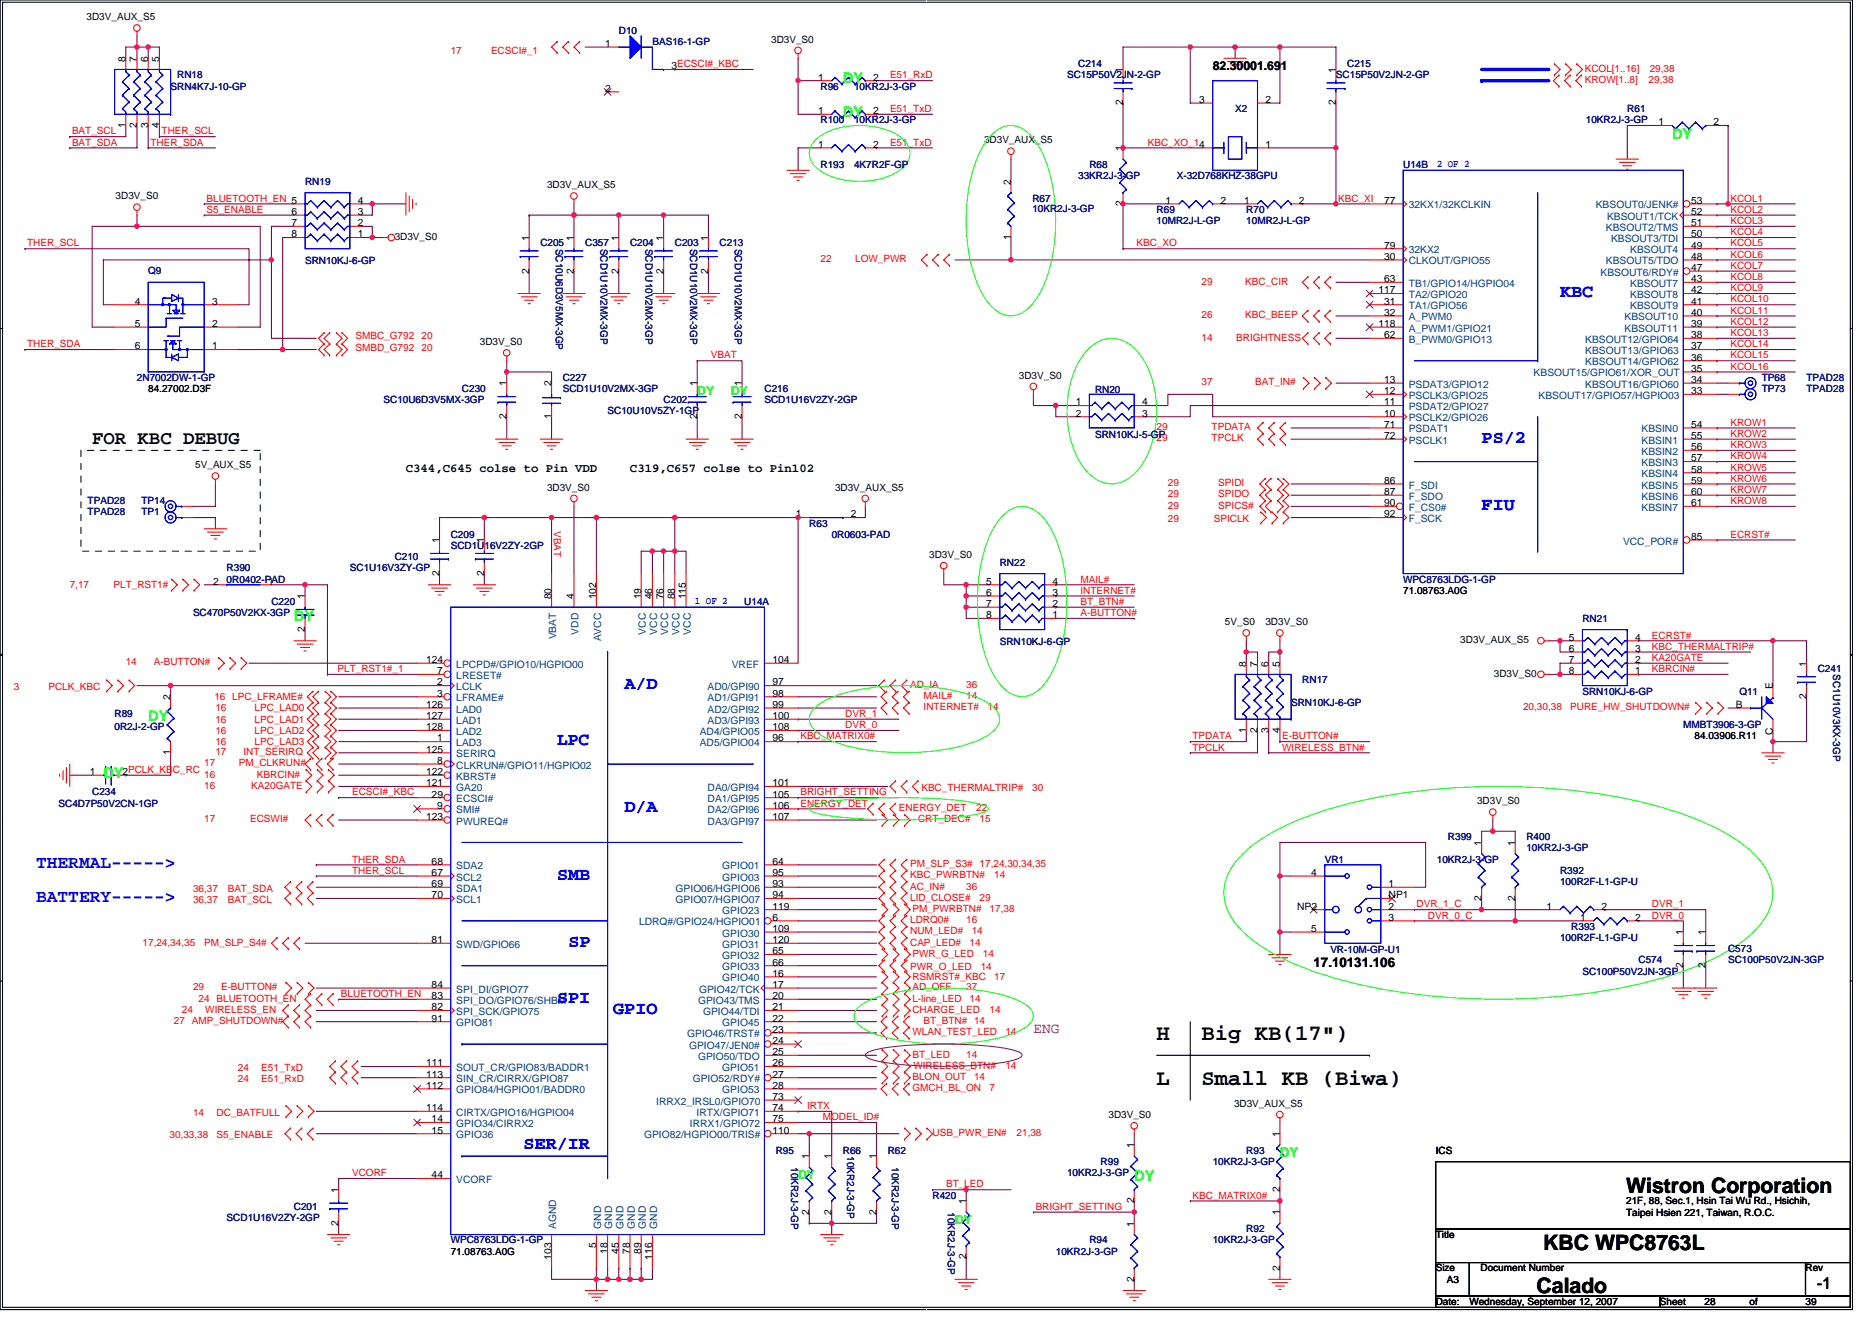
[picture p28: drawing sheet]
<svg xmlns="http://www.w3.org/2000/svg" width="297mm" height="210mm" viewBox="0 0 297 210" stroke-linecap="round" stroke-linejoin="round" font-family="sans-serif">
<defs><g id="words">
<g font-size="3.5">
<text x="183.5" y="165.1">H</text>
<text x="190.6" y="165.1">Big KB(17&quot;)</text>
<text x="183.5" y="172.3">L</text>
<text x="190.6" y="172.3">Small KB (Biwa)</text>
</g>
<g font-size="3.4">
<text x="258" y="189.3">Wistron Corporation</text>
<text x="244.9" y="198.3">KBC WPC8763L</text>
<text x="243.8" y="205.3">Calado</text>
</g>
<text font-size="3" x="14.6" y="70.4">FOR KBC DEBUG</text>
<g font-size="2.8" fill="#00f">
<text x="247.5" y="47.2">KBC</text>
<text x="235.1" y="70.3">PS/2</text>
<text x="235.1" y="80.9">FIU</text>
<text x="99.1" y="109.4">A/D</text>
<text x="88.4" y="118.3">LPC</text>
<text x="99.1" y="128.9">D/A</text>
<text x="5.7" y="137.8">THERMAL-----&gt;</text>
<text x="5.7" y="143.2">BATTERY-----&gt;</text>
<text x="88.4" y="139.6">SMB</text>
<text x="90.2" y="150.3">SP</text>
<text x="88.4" y="159.2">SPI</text>
<text x="97.3" y="161">GPIO</text>
<text x="83.1" y="182.3">SER/IR</text>
</g>
<text font-size="2.6" x="288.3" y="204.5">-1</text>
<g font-size="2.3" fill="#0f0">
<text x="133.7" y="13.2">DY</text>
<text x="133.7" y="18.5">DY</text>
<text x="265.3" y="22.1">DY</text>
</g>
<g font-size="2.3" fill="#00ff40">
<text x="46.6" y="98.5">DY</text>
<text x="23.5" y="114.5">DY</text>
<text x="16.4" y="123.4">DY</text>
<text x="180" y="187.4">DY</text>
</g>
<text font-size="2.3" fill="#800080" x="164" y="164">ENG</text>
<text font-size="2.1" x="208.4" y="153.5">17.10131.106</text>
<text font-size="2.1" fill="#0f0" x="203.1" y="183.7">DY</text>
<g font-size="1.9">
<text x="192.4" y="11.1">82.30001.691</text>
<text x="64.4" y="74.9">C344,C645 colse to Pin VDD</text>
<text x="100" y="74.9">C319,C657 colse to Pin102</text>
</g>
<g font-size="1.9" fill="#00ff40">
<text x="110.6" y="62.6">DY</text>
<text x="116" y="62.6">DY</text>
<text x="126.6" y="187.1">DY</text>
<text x="151.5" y="194.2">DY</text>
</g>
<g font-size="1.6">
<text x="13.7" y="3.2">3D3V_AUX_S5</text>
<text x="19.9" y="9.8" transform="rotate(-90 19.9 9.8)">8</text>
<text x="21.7" y="9.8" transform="rotate(-90 21.7 9.8)">7</text>
<text x="23.5" y="9.8" transform="rotate(-90 23.5 9.8)">6</text>
<text x="25.3" y="9.8" transform="rotate(-90 25.3 9.8)">5</text>
<text x="96.1" y="7.5">1</text>
<text x="106.5" y="11">3ECSCI#_KBC</text>
<text x="122.4" y="6.8">3D3V_S0</text>
<text x="178.2" y="11.6" transform="rotate(-90 178.2 11.6)">1</text>
<text x="212" y="11.6" transform="rotate(-90 212 11.6)">1</text>
<text x="96.1" y="14.6">2</text>
<text x="129.8" y="12.8">1</text>
<text x="138.6" y="12.8">2</text>
<text x="178.2" y="16.7" transform="rotate(-90 178.2 16.7)">2</text>
<text x="190.3" y="16.3">3</text>
<text x="200.8" y="16.3">2</text>
<text x="212" y="16.7" transform="rotate(-90 212 16.7)">2</text>
<text x="19.9" y="20.3" transform="rotate(-90 19.9 20.3)">1</text>
<text x="21.7" y="20.3" transform="rotate(-90 21.7 20.3)">2</text>
<text x="23.5" y="20.3" transform="rotate(-90 23.5 20.3)">3</text>
<text x="25.3" y="20.3" transform="rotate(-90 25.3 20.3)">4</text>
<text x="129.8" y="18.1">1</text>
<text x="129.8" y="23.5">1</text>
<text x="138.6" y="18.1">2</text>
<text x="138.6" y="23.5">2</text>
<text x="156.1" y="22.8">3D3V_AUX_S5</text>
<text x="200.8" y="23.5">1</text>
<text x="263.2" y="19.9">1</text>
<text x="271.9" y="19.9">2</text>
<text x="86.8" y="29.9">3D3V_AUX_S5</text>
<text x="160.4" y="29.3" transform="rotate(-90 160.4 29.3)">2</text>
<text x="178.2" y="24" transform="rotate(-90 178.2 24)">1</text>
<text x="18.3" y="31.6">3D3V_S0</text>
<text x="46.3" y="34.1">6</text>
<text x="46.3" y="35.9">7</text>
<text x="56.8" y="35.9">2</text>
<text x="56.8" y="34.1">3</text>
<text x="56.8" y="32.3">4</text>
<text x="178.2" y="32.7" transform="rotate(-90 178.2 32.7)">2</text>
<text x="185" y="32.3">1</text>
<text x="193.7" y="32.3">2</text>
<text x="197.4" y="32.3">1</text>
<text x="206.1" y="32.3">2</text>
<text x="219.6" y="32.3">77</text>
<text x="268.3" y="32.3">53</text>
<text x="268.3" y="35.9">51</text>
<text x="268.3" y="34.1">52</text>
<text x="46.3" y="37.7">8</text>
<text x="56.8" y="37.7">1</text>
<text x="62.6" y="38.1">3D3V_S0</text>
<text x="83.9" y="38.2" transform="rotate(-90 83.9 38.2)">1</text>
<text x="91.1" y="38.2" transform="rotate(-90 91.1 38.2)">1</text>
<text x="98.2" y="38.2" transform="rotate(-90 98.2 38.2)">1</text>
<text x="105.3" y="38.2" transform="rotate(-90 105.3 38.2)">1</text>
<text x="112.4" y="38.2" transform="rotate(-90 112.4 38.2)">1</text>
<text x="160.4" y="38.1" transform="rotate(-90 160.4 38.1)">1</text>
<text x="219.6" y="39.5">79</text>
<text x="219.6" y="41.2">30</text>
<text x="268.3" y="41.2">48</text>
<text x="268.3" y="39.5">49</text>
<text x="268.3" y="37.7">50</text>
<text x="83.9" y="43.4" transform="rotate(-90 83.9 43.4)">2</text>
<text x="91.1" y="43.4" transform="rotate(-90 91.1 43.4)">2</text>
<text x="98.2" y="43.4" transform="rotate(-90 98.2 43.4)">2</text>
<text x="105.3" y="43.4" transform="rotate(-90 105.3 43.4)">2</text>
<text x="112.4" y="43.4" transform="rotate(-90 112.4 43.4)">2</text>
<text x="218.7" y="46.6">117</text>
<text x="219.6" y="44.8">63</text>
<text x="268.3" y="44.8">43</text>
<text x="268.3" y="46.6">42</text>
<text x="268.3" y="43">47</text>
<text x="21.4" y="48.3">4</text>
<text x="21.4" y="51.9">5</text>
<text x="33.7" y="51.9">2</text>
<text x="33.7" y="48.3">3</text>
<text x="218.7" y="51.9">118</text>
<text x="219.6" y="48.3">31</text>
<text x="219.6" y="50.1">32</text>
<text x="219.6" y="53.7">62</text>
<text x="268.3" y="48.3">41</text>
<text x="268.3" y="53.7">38</text>
<text x="268.3" y="50.1">40</text>
<text x="268.3" y="51.9">39</text>
<text x="21.4" y="55.5">6</text>
<text x="33.7" y="55.5">1</text>
<text x="76.1" y="54.8">3D3V_S0</text>
<text x="268.3" y="55.5">37</text>
<text x="268.3" y="57.2">36</text>
<text x="268.3" y="59">35</text>
<text x="23.5" y="62.2">84.27002.D3F</text>
<text x="80.4" y="61.3" transform="rotate(-90 80.4 61.3)">1</text>
<text x="87.5" y="61.3" transform="rotate(-90 87.5 61.3)">2</text>
<text x="110.6" y="61.3" transform="rotate(-90 110.6 61.3)">1</text>
<text x="117.7" y="61.3" transform="rotate(-90 117.7 61.3)">1</text>
<text x="161.7" y="60.1">3D3V_S0</text>
<text x="170.7" y="64.3">1</text>
<text x="181.2" y="64.3">4</text>
<text x="219.6" y="60.8">13</text>
<text x="219.6" y="62.6">12</text>
<text x="219.6" y="64.3">11</text>
<text x="268.3" y="60.8">34</text>
<text x="268.3" y="62.6">33</text>
<text x="80.4" y="66.5" transform="rotate(-90 80.4 66.5)">2</text>
<text x="87.5" y="66.5" transform="rotate(-90 87.5 66.5)">1</text>
<text x="110.6" y="66.5" transform="rotate(-90 110.6 66.5)">2</text>
<text x="117.7" y="66.5" transform="rotate(-90 117.7 66.5)">2</text>
<text x="170.7" y="66.1">2</text>
<text x="181.2" y="66.1">3</text>
<text x="219.6" y="66.1">10</text>
<text x="219.6" y="67.9">71</text>
<text x="219.6" y="69.7">72</text>
<text x="268.3" y="67.9">54</text>
<text x="268.3" y="69.7">55</text>
<text x="268.3" y="71.5">56</text>
<text x="31" y="74.3">5V_AUX_S5</text>
<text x="86.8" y="77.9">3D3V_S0</text>
<text x="132.5" y="77.9">3D3V_AUX_S5</text>
<text x="219.6" y="76.8">86</text>
<text x="268.3" y="73.2">57</text>
<text x="268.3" y="75">58</text>
<text x="268.3" y="76.8">59</text>
<text x="126.3" y="82.1">1</text>
<text x="135" y="82.1">2</text>
<text x="219.6" y="78.6">87</text>
<text x="219.6" y="80.3">90</text>
<text x="219.6" y="82.1">92</text>
<text x="268.3" y="78.6">60</text>
<text x="268.3" y="80.3">61</text>
<text x="69.7" y="86.2" transform="rotate(-90 69.7 86.2)">1</text>
<text x="76.8" y="86.2" transform="rotate(-90 76.8 86.2)">1</text>
<text x="147.4" y="88.5">3D3V_S0</text>
<text x="268.3" y="85.7">85</text>
<text x="33.8" y="92.8">2</text>
<text x="42.5" y="92.8">1</text>
<text x="48.4" y="95.1" transform="rotate(-90 48.4 95.1)">1</text>
<text x="69.7" y="91.4" transform="rotate(-90 69.7 91.4)">2</text>
<text x="76.8" y="91.4" transform="rotate(-90 76.8 91.4)">2</text>
<text x="87.5" y="95.1" transform="rotate(-90 87.5 95.1)">80</text>
<text x="91.1" y="95.1" transform="rotate(-90 91.1 95.1)">4</text>
<text x="94.6" y="95.1" transform="rotate(-90 94.6 95.1)">102</text>
<text x="101.7" y="95.1" transform="rotate(-90 101.7 95.1)">19</text>
<text x="103.5" y="95.1" transform="rotate(-90 103.5 95.1)">46</text>
<text x="105.3" y="95.1" transform="rotate(-90 105.3 95.1)">76</text>
<text x="107.1" y="95.1" transform="rotate(-90 107.1 95.1)">88</text>
<text x="108.8" y="95.1" transform="rotate(-90 108.8 95.1)">115</text>
<text x="156.5" y="92.8">5</text>
<text x="156.5" y="94.6">6</text>
<text x="167" y="94.6">3</text>
<text x="167" y="92.8">4</text>
<text x="222.6" y="94.2">71.08763.A0G</text>
<text x="48.4" y="100.3" transform="rotate(-90 48.4 100.3)">2</text>
<text x="156.5" y="96.4">7</text>
<text x="156.5" y="98.1">8</text>
<text x="167" y="98.1">1</text>
<text x="167" y="96.4">2</text>
<text x="194.4" y="99.2">5V_S0</text>
<text x="200.8" y="99.2">3D3V_S0</text>
<text x="249" y="101.7">5</text>
<text x="259.5" y="101.7">4</text>
<text x="67.6" y="105.2">124</text>
<text x="69.4" y="107">7</text>
<text x="122.6" y="105.2">104</text>
<text x="197.7" y="105.8" transform="rotate(-90 197.7 105.8)">8</text>
<text x="199.5" y="105.8" transform="rotate(-90 199.5 105.8)">7</text>
<text x="201.3" y="105.8" transform="rotate(-90 201.3 105.8)">6</text>
<text x="203.1" y="105.8" transform="rotate(-90 203.1 105.8)">5</text>
<text x="231.7" y="102.1">3D3V_AUX_S5</text>
<text x="237" y="107.4">3D3V_S0</text>
<text x="249" y="103.5">6</text>
<text x="249" y="105.2">7</text>
<text x="249" y="107">8</text>
<text x="259.5" y="107">1</text>
<text x="259.5" y="105.2">2</text>
<text x="259.5" y="103.5">3</text>
<text x="286.6" y="105.8" transform="rotate(-90 286.6 105.8)">1</text>
<text x="27" y="111.1" transform="rotate(-90 27 111.1)">2</text>
<text x="67.6" y="112.4">126</text>
<text x="69.4" y="108.8">2</text>
<text x="69.4" y="110.6">3</text>
<text x="122.6" y="108.8">97</text>
<text x="122.6" y="110.6">98</text>
<text x="122.6" y="112.4">99</text>
<text x="275.4" y="112.4">B</text>
<text x="281.3" y="109.3" transform="rotate(-90 281.3 109.3)">E</text>
<text x="286.6" y="111" transform="rotate(-90 286.6 111)">2</text>
<text x="27" y="119.9" transform="rotate(-90 27 119.9)">1</text>
<text x="67.6" y="114.1">127</text>
<text x="67.6" y="115.9">128</text>
<text x="67.6" y="119.5">125</text>
<text x="69.4" y="117.7">1</text>
<text x="122.6" y="115.9">108</text>
<text x="122.6" y="117.7">96</text>
<text x="122.6" y="114.1">100</text>
<text x="197.7" y="116.3" transform="rotate(-90 197.7 116.3)">1</text>
<text x="199.5" y="116.3" transform="rotate(-90 199.5 116.3)">2</text>
<text x="201.3" y="116.3" transform="rotate(-90 201.3 116.3)">3</text>
<text x="203.1" y="116.3" transform="rotate(-90 203.1 116.3)">4</text>
<text x="268.9" y="117.3">84.03906.R11</text>
<text x="281.3" y="116.6" transform="rotate(-90 281.3 116.6)">C</text>
<text x="14.3" y="123">1</text>
<text x="19.4" y="123">2PCLK_KBC_RC 16</text>
<text x="67.6" y="123">122</text>
<text x="67.6" y="124.8">121</text>
<text x="69.4" y="121.2">8</text>
<text x="122.6" y="124.8">101</text>
<text x="67.6" y="130.1">123</text>
<text x="68.5" y="126.6">29</text>
<text x="69.4" y="128.4">9</text>
<text x="122.6" y="126.6">105</text>
<text x="122.6" y="128.4">106</text>
<text x="122.6" y="130.1">107</text>
<text x="234.4" y="127.7">3D3V_S0</text>
<text x="68.5" y="137.2">68</text>
<text x="122.6" y="137.2">64</text>
<text x="235.1" y="134.2" transform="rotate(-90 235.1 134.2)">1</text>
<text x="240.4" y="134.2" transform="rotate(-90 240.4 134.2)">1</text>
<text x="68.5" y="139">67</text>
<text x="68.5" y="140.8">69</text>
<text x="68.5" y="142.6">70</text>
<text x="122.6" y="139">95</text>
<text x="122.6" y="140.8">93</text>
<text x="122.6" y="142.6">94</text>
<text x="208.1" y="139">4</text>
<text x="220.3" y="140.8">1</text>
<text x="220.3" y="142.6">NP1</text>
<text x="235.1" y="143" transform="rotate(-90 235.1 143)">2</text>
<text x="240.4" y="143" transform="rotate(-90 240.4 143)">2</text>
<text x="68.5" y="149.7">81</text>
<text x="122.6" y="144.4">119</text>
<text x="122.6" y="147.9">109</text>
<text x="122.6" y="149.7">120</text>
<text x="122.6" y="146.1">6</text>
<text x="205.8" y="144.4">NP2</text>
<text x="208.1" y="147.9">5</text>
<text x="220.3" y="144.4">2</text>
<text x="220.3" y="146.1">3</text>
<text x="245.4" y="144.4">1</text>
<text x="250.7" y="146.1">1</text>
<text x="254.1" y="144.4">2</text>
<text x="259.5" y="146.1">2</text>
<text x="267.1" y="148.5" transform="rotate(-90 267.1 148.5)">1</text>
<text x="270.6" y="148.5" transform="rotate(-90 270.6 148.5)">1</text>
<text x="122.6" y="151.5">65</text>
<text x="122.6" y="153.2">66</text>
<text x="122.6" y="155">16</text>
<text x="267.1" y="153.6" transform="rotate(-90 267.1 153.6)">2</text>
<text x="270.6" y="153.6" transform="rotate(-90 270.6 153.6)">2</text>
<text x="68.5" y="156.8">84</text>
<text x="68.5" y="158.6">83</text>
<text x="68.5" y="160.4">82</text>
<text x="122.6" y="156.8">17</text>
<text x="122.6" y="158.6">20</text>
<text x="122.6" y="160.4">21</text>
<text x="68.5" y="162.1">91</text>
<text x="122.6" y="163.9">23</text>
<text x="122.6" y="167.5">25</text>
<text x="122.6" y="162.1">22</text>
<text x="122.6" y="165.7">24</text>
<text x="67.6" y="169.2">111</text>
<text x="67.6" y="171">113</text>
<text x="67.6" y="172.8">112</text>
<text x="122.6" y="171">27</text>
<text x="122.6" y="169.2">26</text>
<text x="122.6" y="172.8">28</text>
<text x="67.6" y="176.4">114</text>
<text x="68.5" y="178.1">14</text>
<text x="68.5" y="179.9">15</text>
<text x="122.6" y="176.4">74</text>
<text x="122.6" y="174.6">73</text>
<text x="122.6" y="178.1">75</text>
<text x="122.6" y="179.9">110</text>
<text x="175.9" y="177.4">3D3V_S0</text>
<text x="195.8" y="175.7">3D3V_AUX_S5</text>
<text x="128.4" y="184" transform="rotate(-90 128.4 184)">1</text>
<text x="131.9" y="184" transform="rotate(-90 131.9 184)">1</text>
<text x="139.1" y="184" transform="rotate(-90 139.1 184)">1</text>
<text x="180" y="182.2" transform="rotate(-90 180 182.2)">1</text>
<text x="203.1" y="180.5" transform="rotate(-90 203.1 180.5)">1</text>
<text x="227.8" y="183.1">ICS</text>
<text x="53.7" y="189.4" transform="rotate(-90 53.7 189.4)">1</text>
<text x="68.5" y="187">44</text>
<text x="153.3" y="191.1" transform="rotate(-90 153.3 191.1)">1</text>
<text x="180" y="191" transform="rotate(-90 180 191)">2</text>
<text x="203.1" y="189.2" transform="rotate(-90 203.1 189.2)">2</text>
<text x="258" y="191.1">21F, 88, Sec.1, Hsin Tai Wu Rd., Hsichih,</text>
<text x="53.7" y="194.5" transform="rotate(-90 53.7 194.5)">2</text>
<text x="128.4" y="192.8" transform="rotate(-90 128.4 192.8)">2</text>
<text x="131.9" y="192.8" transform="rotate(-90 131.9 192.8)">2</text>
<text x="139.1" y="192.8" transform="rotate(-90 139.1 192.8)">2</text>
<text x="180" y="194.7" transform="rotate(-90 180 194.7)">1</text>
<text x="203.1" y="192.9" transform="rotate(-90 203.1 192.9)">1</text>
<text x="227.8" y="196.5">Title</text>
<text x="258" y="192.9">Taipei Hsien 221, Taiwan, R.O.C.</text>
<text x="71.5" y="199.1">71.08763.A0G</text>
<text x="87.5" y="199.9" transform="rotate(-90 87.5 199.9)">103</text>
<text x="94.6" y="198.1" transform="rotate(-90 94.6 198.1)">5</text>
<text x="96.4" y="199" transform="rotate(-90 96.4 199)">18</text>
<text x="98.2" y="199" transform="rotate(-90 98.2 199)">45</text>
<text x="99.9" y="199" transform="rotate(-90 99.9 199)">78</text>
<text x="101.7" y="199" transform="rotate(-90 101.7 199)">89</text>
<text x="103.5" y="199.9" transform="rotate(-90 103.5 199.9)">116</text>
<text x="153.3" y="199.9" transform="rotate(-90 153.3 199.9)">2</text>
<text x="180" y="203.4" transform="rotate(-90 180 203.4)">2</text>
<text x="203.1" y="201.7" transform="rotate(-90 203.1 201.7)">2</text>
<text x="227.8" y="201.8">Size</text>
<text x="229.6" y="203.6">A3</text>
<text x="234.9" y="201.8">Document Number</text>
<text x="286.5" y="201.8">Rev</text>
<text x="227.8" y="207.1">Date:</text>
<text x="233.1" y="207.1">Wednesday, September 12, 2007</text>
<text x="263.4" y="207.1">Sheet</text>
<text x="270.5" y="207.1">28</text>
<text x="277.6" y="207.1">of</text>
<text x="286.5" y="207.1">39</text>
</g>
<g font-size="1.6" fill="#000080">
<text x="98.2" y="5.3">D10</text>
<text x="103.5" y="7.1">BAS16-1-GP</text>
<text x="171.1" y="10.7">C214</text>
<text x="213.8" y="10.7">C215</text>
<text x="27.1" y="14.2">SRN4K7J-10-GP</text>
<text x="28.1" y="12.4">RN18</text>
<text x="130.2" y="14.2">R96</text>
<text x="135.5" y="14.2">10KR2J-3-GP</text>
<text x="169.3" y="12.4">SC15P50V2JN-2-GP</text>
<text x="196" y="17.8">X2</text>
<text x="212" y="12.4">SC15P50V2JN-2-GP</text>
<text x="258.2" y="17.8">R61</text>
<text x="130.2" y="19.6">R100</text>
<text x="135.5" y="19.6">10KR2J-3-GP</text>
<text x="251.6" y="19.6">10KR2J-3-GP</text>
<text x="48.4" y="29.3">RN19</text>
<text x="130.2" y="26.7">R193</text>
<text x="135.5" y="26.7">4K7R2F-GP</text>
<text x="171.1" y="28.4">33KR2J-3-GP</text>
<text x="172.9" y="26.7">R68</text>
<text x="186.7" y="28.4">X-32D768KHZ-38GPU</text>
<text x="222.6" y="26.7">U14B</text>
<text x="163.8" y="32">R67</text>
<text x="163.8" y="33.6">10KR2J-3-GP</text>
<text x="183.5" y="33.8">R69</text>
<text x="183.5" y="35.6">10MR2J-L-GP</text>
<text x="197.8" y="33.8">R70</text>
<text x="197.8" y="35.6">10MR2J-L-GP</text>
<text x="48.4" y="42">SRN10KJ-6-GP</text>
<text x="85.7" y="39.1">C205</text>
<text x="88.2" y="39.5" transform="rotate(90 88.2 39.5)">SC10U6D3V5MX-3GP</text>
<text x="92.9" y="39.1">C357</text>
<text x="95.3" y="39.5" transform="rotate(90 95.3 39.5)">SCD1U10V2MX-3GP</text>
<text x="100" y="39.1">C204</text>
<text x="102.4" y="39.5" transform="rotate(90 102.4 39.5)">SCD1U10V2MX-3GP</text>
<text x="107.1" y="39.1">C203</text>
<text x="109.5" y="39.5" transform="rotate(90 109.5 39.5)">SCD1U10V2MX-3GP</text>
<text x="114.2" y="39.1">C213</text>
<text x="116.6" y="39.5" transform="rotate(90 116.6 39.5)">SCD1U10V2MX-3GP</text>
<text x="23.5" y="43.6">Q9</text>
<text x="21.7" y="60.5">2N7002DW-1-GP</text>
<text x="60.9" y="64">SC10U6D3V5MX-3GP</text>
<text x="73.3" y="62.2">C230</text>
<text x="89.3" y="60.5">C227</text>
<text x="89.3" y="62.2">SCD1U10V2MX-3GP</text>
<text x="96.4" y="65.8">SC10U10V5ZY-1GP</text>
<text x="105.3" y="64">C202</text>
<text x="121.3" y="62.2">C216</text>
<text x="121.3" y="64">SCD1U16V2ZY-2GP</text>
<text x="173.8" y="62.4">RN20</text>
<text x="279.5" y="62.2">TP73</text>
<text x="279.5" y="60.5">TP68</text>
<text x="286.7" y="62.2">TPAD28</text>
<text x="286.7" y="60.5">TPAD28</text>
<text x="173.8" y="69.5">SRN10KJ-5-GP</text>
<text x="13.9" y="81.8">TPAD28</text>
<text x="13.9" y="80">TPAD28</text>
<text x="22.5" y="81.8">TP1</text>
<text x="22.5" y="80">TP14</text>
<text x="128.4" y="83.6">R63</text>
<text x="62.6" y="88.9">C210</text>
<text x="71.5" y="85.3">C209</text>
<text x="71.5" y="87.1">SCD1U16V2ZY-2GP</text>
<text x="132" y="85.3">0R0603-PAD</text>
<text x="158.6" y="89.8">RN22</text>
<text x="36" y="90.7">R390</text>
<text x="36" y="92.5">0R0402-PAD</text>
<text x="55.5" y="90.7">SC1U16V3ZY-GP</text>
<text x="222.6" y="92.5">WPC8763LDG-1-GP</text>
<text x="30.6" y="97.8">SC470P50V2KX-3GP</text>
<text x="43.1" y="96">C220</text>
<text x="118.1" y="96">U14A</text>
<text x="251.1" y="98.7">RN21</text>
<text x="158.6" y="102.4">SRN10KJ-6-GP</text>
<text x="288.4" y="106.7">C241</text>
<text x="290.9" y="107" transform="rotate(90 290.9 107)">SC1U10V3KX-3GP</text>
<text x="18.2" y="113.8">R89</text>
<text x="204.9" y="112">SRN10KJ-6-GP</text>
<text x="206.6" y="108.5">RN17</text>
<text x="251.1" y="110.2">SRN10KJ-6-GP</text>
<text x="276" y="110.2">Q11</text>
<text x="18.2" y="115.9">0R2J-2-GP</text>
<text x="267.1" y="115.6">MMBT3906-3-GP</text>
<text x="9.3" y="128">SC4D7P50V2CN-1GP</text>
<text x="14.6" y="126.2">C234</text>
<text x="210.2" y="136.9">VR1</text>
<text x="228" y="136.9">10KR2J-3-GP</text>
<text x="229.8" y="133.3">R399</text>
<text x="242.2" y="133.3">R400</text>
<text x="242.2" y="135.1">10KR2J-3-GP</text>
<text x="247.5" y="138.7">R392</text>
<text x="247.5" y="140.5">100R2F-L1-GP-U</text>
<text x="247.5" y="149.4">100R2F-L1-GP-U</text>
<text x="249.3" y="147.6">R393</text>
<text x="211.1" y="151.3">VR-10M-GP-U1</text>
<text x="251.1" y="154.7">SC100P50V2JN-3GP</text>
<text x="260" y="152.9">C574</text>
<text x="274.2" y="151.1">C573</text>
<text x="274.2" y="152.9">SC100P50V2JN-3GP</text>
<text x="123.1" y="183.1">R95</text>
<text x="125.5" y="185.3" transform="rotate(90 125.5 185.3)">10KR2J-3-GP</text>
<text x="133.7" y="183.1">R66</text>
<text x="134.4" y="183.5" transform="rotate(90 134.4 183.5)">10KR2J-3-GP</text>
<text x="140.9" y="183.1">R62</text>
<text x="141.5" y="185.3" transform="rotate(90 141.5 185.3)">10KR2J-3-GP</text>
<text x="174.6" y="184.9">R99</text>
<text x="192.4" y="184.9">10KR2J-3-GP</text>
<text x="197.8" y="183.1">R93</text>
<text x="148" y="190.2">R420</text>
<text x="169.3" y="186.7">10KR2J-3-GP</text>
<text x="36" y="193.8">SCD1U16V2ZY-2GP</text>
<text x="46.6" y="192">C201</text>
<text x="71.5" y="197.4">WPC8763LDG-1-GP</text>
<text x="150.4" y="192.4" transform="rotate(90 150.4 192.4)">10KR2J-3-GP</text>
<text x="172.9" y="197.4">R94</text>
<text x="192.4" y="197.4">10KR2J-3-GP</text>
<text x="197.8" y="195.6">R92</text>
<text x="167.5" y="199.1">10KR2J-3-GP</text>
</g>
<g font-size="1.6" fill="#f00">
<text x="71.5" y="8.5">17</text>
<text x="77.9" y="8.5">ECSCI#_1</text>
<text x="251.5" y="11.4">KCOL[1..16]</text>
<text x="261.8" y="11.4">29,38</text>
<text x="141.2" y="12.4">E51_RxD</text>
<text x="141.2" y="17.8">E51_TxD</text>
<text x="251.5" y="13.2">KROW[1..8]</text>
<text x="261.6" y="13.2">29,38</text>
<text x="11.4" y="21.3">BAT_SCL</text>
<text x="11.4" y="23.1">BAT_SDA</text>
<text x="23.9" y="23.1">THER_SDA</text>
<text x="25.7" y="21.3">THER_SCL</text>
<text x="141.2" y="23.1">E51_TxD</text>
<text x="182.1" y="23.1">KBC_XO_14</text>
<text x="32.8" y="32">BLUETOOTH_EN 5</text>
<text x="32.8" y="33.8">S5_ENABLE</text>
<text x="212.3" y="32">KBC_XI</text>
<text x="274.6" y="35.6">KCOL3</text>
<text x="274.6" y="33.8">KCOL2</text>
<text x="274.6" y="32">KCOL1</text>
<text x="4.3" y="39.1">THER_SCL</text>
<text x="130.2" y="41.6">22</text>
<text x="135.7" y="41.6">LOW_PWR</text>
<text x="180.3" y="39.1">KBC_XO</text>
<text x="274.6" y="40.9">KCOL6</text>
<text x="274.6" y="37.3">KCOL4</text>
<text x="274.6" y="39.1">KCOL5</text>
<text x="190.6" y="45.2">29</text>
<text x="197.6" y="45.2">KBC_CIR</text>
<text x="274.6" y="42.7">KCOL7</text>
<text x="274.6" y="44.4">KCOL8</text>
<text x="274.6" y="46.2">KCOL9</text>
<text x="56.4" y="53.9">SMBC_G792</text>
<text x="66.9" y="53.9">20</text>
<text x="190.6" y="50.5">26</text>
<text x="197.6" y="50.5">KBC_BEEP</text>
<text x="274.6" y="48">KCOL10</text>
<text x="274.6" y="51.6">KCOL12</text>
<text x="274.6" y="49.8">KCOL11</text>
<text x="274.6" y="53.3">KCOL13</text>
<text x="4.3" y="55.1">THER_SDA</text>
<text x="56.4" y="55.6">SMBD_G792</text>
<text x="66.9" y="55.6">20</text>
<text x="112.8" y="56.9">VBAT</text>
<text x="190.6" y="54.1">14</text>
<text x="196.1" y="54.1">BRIGHTNESS</text>
<text x="274.6" y="56.9">KCOL15</text>
<text x="274.6" y="58.7">KCOL16</text>
<text x="274.6" y="55.1">KCOL14</text>
<text x="190.6" y="61.2">37</text>
<text x="199.2" y="61.2">BAT_IN#</text>
<text x="183.5" y="68.3">29</text>
<text x="183.5" y="70.1">29</text>
<text x="192.3" y="68.3">TPDATA</text>
<text x="192.3" y="70.1">TPCLK</text>
<text x="274.6" y="67.6">KROW1</text>
<text x="274.6" y="71.1">KROW3</text>
<text x="274.6" y="69.3">KROW2</text>
<text x="185.3" y="77.2">29</text>
<text x="193.3" y="77.2">SPIDI</text>
<text x="274.6" y="72.9">KROW4</text>
<text x="274.6" y="76.5">KROW6</text>
<text x="274.6" y="74.7">KROW5</text>
<text x="185.3" y="80.7">29</text>
<text x="185.3" y="82.8">29</text>
<text x="185.3" y="79">29</text>
<text x="192.6" y="82.8">SPICLK</text>
<text x="193.3" y="80.7">SPICS#</text>
<text x="193.3" y="79">SPIDO</text>
<text x="274.6" y="78.2">KROW7</text>
<text x="274.6" y="80">KROW8</text>
<text x="87.9" y="84.3" transform="rotate(90 87.9 84.3)">VBAT</text>
<text x="274.6" y="85.3">ECRST#</text>
<text x="11.1" y="93.3">7,17</text>
<text x="18" y="93.3">PLT_RST1#</text>
<text x="171.4" y="92.5">MAIL#</text>
<text x="171.4" y="94.2">INTERNET#</text>
<text x="171.4" y="96">BT_BTN#</text>
<text x="171.4" y="97.8">A-BUTTON#</text>
<text x="262.1" y="101.3">ECRST#</text>
<text x="20" y="105.6">14</text>
<text x="24.4" y="105.6">A-BUTTON#</text>
<text x="53.6" y="106.7">PLT_RST1#_1</text>
<text x="262.1" y="106.7">KBRCIN#</text>
<text x="262.1" y="104.9">KA20GATE</text>
<text x="262.1" y="103.1">KBC_THERMALTRIP#</text>
<text x="2.2" y="109.5">3</text>
<text x="7.7" y="109.5">PCLK_KBC</text>
<text x="34" y="111.1">16 LPC_LFRAME#</text>
<text x="34.2" y="112.9">16</text>
<text x="40.4" y="112.9">LPC_LAD0</text>
<text x="134.1" y="113.8">DVR_1</text>
<text x="144.4" y="109.2">AD_IA</text>
<text x="146.6" y="112.7">INTERNET#</text>
<text x="146.6" y="111">MAIL#</text>
<text x="153.3" y="109.2">36</text>
<text x="153.3" y="111">14</text>
<text x="156.7" y="112.7">14</text>
<text x="241.7" y="112.7">20,30,38</text>
<text x="249.1" y="112.7">PURE_HW_SHUTDOWN#</text>
<text x="34.2" y="119.8">17</text>
<text x="34.2" y="114.7">16</text>
<text x="34.2" y="116.5">16</text>
<text x="34.2" y="118.2">16</text>
<text x="38.6" y="119.8">INT_SERIRQ</text>
<text x="40.4" y="114.7">LPC_LAD1</text>
<text x="40.4" y="116.5">LPC_LAD2</text>
<text x="40.4" y="118.2">LPC_LAD3</text>
<text x="127" y="117.3">KBC_MATRIX0#</text>
<text x="134.1" y="115.6">DVR_0</text>
<text x="189.2" y="117.3">TPDATA</text>
<text x="189.2" y="119.1">TPCLK</text>
<text x="203.5" y="117.3">E-BUTTON#</text>
<text x="203.5" y="119.1">WIRELESS_BTN#</text>
<text x="32.4" y="121.6">17</text>
<text x="32.4" y="125.2">16</text>
<text x="37.9" y="121.6">PM_CLKRUN#</text>
<text x="39.9" y="125.2">KA20GATE</text>
<text x="40.8" y="123.4">KBRCIN#</text>
<text x="146.2" y="125.5">KBC_THERMALTRIP#</text>
<text x="163.8" y="125.5">30</text>
<text x="32.4" y="130.5">17</text>
<text x="39.7" y="130.5">ECSWI#</text>
<text x="55.9" y="126.2">ECSCI#_KBC</text>
<text x="127" y="126.2">BRIGHT_SETTING</text>
<text x="127" y="128">ENERGY_DET</text>
<text x="142.6" y="128.7">ENERGY_DET</text>
<text x="145.7" y="130.5">CRT_DEC#</text>
<text x="154.9" y="128.7">22</text>
<text x="155.4" y="130.5">15</text>
<text x="55.9" y="136.9">THER_SDA</text>
<text x="144.4" y="137.6">PM_SLP_S3# 17,24,30,34,35</text>
<text x="30.6" y="143.3">36,37</text>
<text x="30.6" y="141.5">36,37</text>
<text x="36.1" y="143.3">BAT_SCL</text>
<text x="36.1" y="141.5">BAT_SDA</text>
<text x="55.9" y="138.7">THER_SCL</text>
<text x="144.4" y="141.2">AC_IN#</text>
<text x="144.4" y="143">LID_CLOSE#</text>
<text x="144.4" y="139.4">KBC_PWRBTN#</text>
<text x="153.3" y="141.2">36</text>
<text x="155.4" y="143">29</text>
<text x="157.8" y="139.4">14</text>
<text x="144.4" y="148.3">NUM_LED#</text>
<text x="144.4" y="146.5">LDRQ0#</text>
<text x="144.8" y="144.7">PM_PWRBTN#</text>
<text x="153.3" y="146.5">16</text>
<text x="154.2" y="148.3">14</text>
<text x="157" y="144.7">17,38</text>
<text x="224.8" y="144">DVR_1_C</text>
<text x="226.6" y="145.8">DVR_0_C</text>
<text x="262.1" y="144">DVR_1</text>
<text x="262.1" y="145.8">DVR_0</text>
<text x="22.6" y="150.1">17,24,34,35</text>
<text x="32.4" y="150.1">PM_SLP_S4#</text>
<text x="144.4" y="150.1">CAP_LED#</text>
<text x="144.4" y="154">PWR_O_LED</text>
<text x="144.8" y="155.6">RSMRST#_KBC</text>
<text x="144.8" y="151.8">PWR_G_LED</text>
<text x="153.8" y="150.1">14</text>
<text x="155.6" y="154">14</text>
<text x="156" y="151.8">14</text>
<text x="157.8" y="155.6">17</text>
<text x="28.8" y="160.7">24</text>
<text x="30.6" y="157.2">29</text>
<text x="31.5" y="159">24 BLUETOOTH_EN</text>
<text x="32.6" y="160.7">WIRELESS_EN</text>
<text x="35.1" y="157.2">E-BUTTON#</text>
<text x="54.1" y="158.2">BLUETOOTH_EN</text>
<text x="144.8" y="157.2">AD_OFF</text>
<text x="144.8" y="160.7">CHARGE_LED</text>
<text x="144.8" y="159">L-line_LED</text>
<text x="153.3" y="157.2">37</text>
<text x="153.8" y="159">14</text>
<text x="157" y="160.7">14</text>
<text x="27.6" y="162.5">27 AMP_SHUTDOWN#</text>
<text x="144.8" y="164.3">WLAN_TEST_LED</text>
<text x="144.8" y="167.9">BT_LED</text>
<text x="146.6" y="162.5">BT_BTN# 14</text>
<text x="153.3" y="167.9">14</text>
<text x="159.5" y="164.3">14</text>
<text x="37.7" y="171.7">24</text>
<text x="37.7" y="170">24</text>
<text x="41.5" y="171.7">E51_RxD</text>
<text x="41.5" y="170">E51_TxD</text>
<text x="144.8" y="171.4">BLON_OUT</text>
<text x="144.8" y="173.2">GMCH_BL_ON</text>
<text x="144.9" y="169.6">WIRELESS_BTN#</text>
<text x="154.6" y="171.4">14</text>
<text x="157" y="173.2">7</text>
<text x="159.5" y="169.6">14</text>
<text x="30.6" y="177.1">14</text>
<text x="34.4" y="177.1">DC_BATFULL</text>
<text x="128.1" y="176">IRTX</text>
<text x="130.6" y="177.8">MODEL_ID#</text>
<text x="26.9" y="180.6">30,33,38</text>
<text x="34.4" y="180.6">S5_ENABLE</text>
<text x="148" y="180.3">USB_PWR_EN#</text>
<text x="161.3" y="180.3">21,38</text>
<text x="55.9" y="186.7">VCORF</text>
<text x="150.1" y="188.5">BT_LED</text>
<text x="189.2" y="190.2">KBC_MATRIX0#</text>
<text x="164.3" y="192">BRIGHT_SETTING</text>
</g>
<g font-size="1.6" fill="#00f">
<text x="228" y="26.5">2 OF 2</text>
<text x="110.3" y="95.8">1 OF 2</text>
</g>
<g font-size="1.6" fill="#004080">
<text x="223.5" y="33.1">32KX1/32KCLKIN</text>
<text x="253.2" y="33.1">KBSOUT0/JENK#</text>
<text x="255" y="34.9">KBSOUT1/TCK</text>
<text x="223.5" y="40.2">32KX2</text>
<text x="223.5" y="42">CLKOUT/GPIO55</text>
<text x="254.8" y="36.6">KBSOUT2/TMS</text>
<text x="254.8" y="42">KBSOUT5/TDO</text>
<text x="255.6" y="38.4">KBSOUT3/TDI</text>
<text x="258.7" y="40.2">KBSOUT4</text>
<text x="223.5" y="45.5">TB1/GPIO14/HGPIO04</text>
<text x="223.5" y="47.3">TA2/GPIO20</text>
<text x="254" y="43.8">KBSOUT6/RDY#</text>
<text x="258.7" y="45.5">KBSOUT7</text>
<text x="258.7" y="47.3">KBSOUT8</text>
<text x="223.5" y="49.1">TA1/GPIO56</text>
<text x="223.5" y="50.9">A_PWM0</text>
<text x="223.5" y="52.6">A_PWM1/GPIO21</text>
<text x="257.8" y="50.9">KBSOUT10</text>
<text x="257.8" y="52.6">KBSOUT11</text>
<text x="258.7" y="49.1">KBSOUT9</text>
<text x="223.5" y="54.4">B_PWM0/GPIO13</text>
<text x="243.3" y="59.8">KBSOUT15/GPIO61/XOR_OUT</text>
<text x="251.5" y="54.4">KBSOUT12/GPIO64</text>
<text x="251.5" y="56.2">KBSOUT13/GPIO63</text>
<text x="251.5" y="58">KBSOUT14/GPIO62</text>
<text x="223.5" y="61.5">PSDAT3/GPIO12</text>
<text x="223.5" y="63.3">PSCLK3/GPIO25</text>
<text x="223.5" y="65.1">PSDAT2/GPIO27</text>
<text x="244.1" y="63.3">KBSOUT17/GPIO57/HGPIO03</text>
<text x="251.5" y="61.5">KBSOUT16/GPIO60</text>
<text x="223.5" y="66.9">PSCLK2/GPIO26</text>
<text x="223.5" y="68.6">PSDAT1</text>
<text x="223.5" y="70.4">PSCLK1</text>
<text x="260.5" y="68.6">KBSIN0</text>
<text x="260.5" y="70.4">KBSIN1</text>
<text x="223.5" y="77.5">F_SDI</text>
<text x="260.5" y="72.2">KBSIN2</text>
<text x="260.5" y="74">KBSIN3</text>
<text x="260.5" y="75.8">KBSIN4</text>
<text x="260.5" y="77.5">KBSIN5</text>
<text x="223.5" y="79.3">F_SDO</text>
<text x="223.5" y="81.1">F_CS0#</text>
<text x="223.5" y="82.9">F_SCK</text>
<text x="260.5" y="79.3">KBSIN6</text>
<text x="260.5" y="81.1">KBSIN7</text>
<text x="257.5" y="86.4">VCC_POR#</text>
<text x="88.3" y="101.5" transform="rotate(-90 88.3 101.5)">VBAT</text>
<text x="91.8" y="100.7" transform="rotate(-90 91.8 100.7)">VDD</text>
<text x="95.4" y="101.8" transform="rotate(-90 95.4 101.8)">AVCC</text>
<text x="102.5" y="100.7" transform="rotate(-90 102.5 100.7)">VCC</text>
<text x="104.3" y="100.7" transform="rotate(-90 104.3 100.7)">VCC</text>
<text x="106" y="100.7" transform="rotate(-90 106 100.7)">VCC</text>
<text x="107.8" y="100.7" transform="rotate(-90 107.8 100.7)">VCC</text>
<text x="109.6" y="100.7" transform="rotate(-90 109.6 100.7)">VCC</text>
<text x="72.4" y="106">LPCPD#/GPIO10/HGPIO00</text>
<text x="72.4" y="107.8">LRESET#</text>
<text x="116.1" y="106">VREF</text>
<text x="72.4" y="109.5">LCLK</text>
<text x="72.4" y="111.3">LFRAME#</text>
<text x="72.4" y="113.1">LAD0</text>
<text x="112.3" y="109.5">AD0/GPI90</text>
<text x="112.3" y="111.3">AD1/GPI91</text>
<text x="112.3" y="113.1">AD2/GPI92</text>
<text x="72.4" y="114.9">LAD1</text>
<text x="72.4" y="116.6">LAD2</text>
<text x="72.4" y="118.4">LAD3</text>
<text x="111" y="116.6">AD4/GPIO05</text>
<text x="111" y="118.4">AD5/GPIO04</text>
<text x="112.3" y="114.9">AD3/GPI93</text>
<text x="72.4" y="120.2">SERIRQ</text>
<text x="72.4" y="122">CLKRUN#/GPIO11/HGPIO02</text>
<text x="72.4" y="123.8">KBRST#</text>
<text x="72.4" y="125.5">GA20</text>
<text x="112.3" y="125.5">DA0/GPI94</text>
<text x="72.4" y="127.3">ECSCI#</text>
<text x="72.4" y="129.1">SMI#</text>
<text x="72.4" y="130.9">PWUREQ#</text>
<text x="112.3" y="127.3">DA1/GPI95</text>
<text x="112.3" y="129.1">DA2/GPI96</text>
<text x="112.3" y="130.9">DA3/GPI97</text>
<text x="72.4" y="138">SDA2</text>
<text x="114.6" y="138">GPIO01</text>
<text x="72.4" y="139.8">SCL2</text>
<text x="72.4" y="141.5">SDA1</text>
<text x="72.4" y="143.3">SCL1</text>
<text x="107.2" y="141.5">GPIO06/HGPIO06</text>
<text x="107.2" y="143.3">GPIO07/HGPIO07</text>
<text x="114.6" y="139.8">GPIO03</text>
<text x="101.4" y="146.9">LDRQ#/GPIO24/HGPIO01</text>
<text x="114.6" y="145.1">GPIO23</text>
<text x="114.6" y="148.7">GPIO30</text>
<text x="72.4" y="150.4">SWD/GPIO66</text>
<text x="114.6" y="150.4">GPIO31</text>
<text x="114.6" y="152.2">GPIO32</text>
<text x="114.6" y="154">GPIO33</text>
<text x="114.6" y="155.8">GPIO40</text>
<text x="72.4" y="157.5">SPI_DI/GPIO77</text>
<text x="72.4" y="159.3">SPI_DO/GPIO76/SHBM</text>
<text x="72.4" y="161.1">SPI_SCK/GPIO75</text>
<text x="110.8" y="159.3">GPIO43/TMS</text>
<text x="110.9" y="157.5">GPIO42/TCK</text>
<text x="111.6" y="161.1">GPIO44/TDI</text>
<text x="72.4" y="162.9">GPIO81</text>
<text x="109" y="164.7">GPIO46/TRST#</text>
<text x="109.3" y="166.4">GPIO47/JEN0#</text>
<text x="114.6" y="162.9">GPIO45</text>
<text x="72.4" y="170">SOUT_CR/GPIO83/BADDR1</text>
<text x="72.4" y="171.8">SIN_CR/CIRRX/GPIO87</text>
<text x="72.4" y="173.5">GPIO84/HGPIO01/BADDR0</text>
<text x="109.9" y="171.8">GPIO52/RDY#</text>
<text x="110.8" y="168.2">GPIO50/TDO</text>
<text x="114.6" y="170">GPIO51</text>
<text x="114.6" y="173.5">GPIO53</text>
<text x="72.4" y="177.1">CIRTX/GPIO16/HGPIO04</text>
<text x="72.4" y="178.9">GPIO34/CIRRX2</text>
<text x="104.1" y="175.3">IRRX2_IRSL0/GPIO70</text>
<text x="109.5" y="178.9">IRRX1/GPIO72</text>
<text x="110.5" y="177.1">IRTX/GPIO71</text>
<text x="72.4" y="180.7">GPIO36</text>
<text x="102.2" y="180.7">GPIO82/HGPIO00/TRIS#</text>
<text x="72.4" y="187.8">VCORF</text>
<text x="88.3" y="195.1" transform="rotate(-90 88.3 195.1)">AGND</text>
<text x="95.4" y="195.1" transform="rotate(-90 95.4 195.1)">GND</text>
<text x="97.2" y="195.1" transform="rotate(-90 97.2 195.1)">GND</text>
<text x="98.9" y="195.1" transform="rotate(-90 98.9 195.1)">GND</text>
<text x="100.7" y="195.1" transform="rotate(-90 100.7 195.1)">GND</text>
<text x="102.5" y="195.1" transform="rotate(-90 102.5 195.1)">GND</text>
<text x="104.3" y="195.1" transform="rotate(-90 104.3 195.1)">GND</text>
</g>
</g></defs>
<path d="M0 0h293.9v207.9h-293.9zM.4 .4h293.2v207.1h-293.2z" fill="none" stroke="#000" stroke-width=".17"/>
<g fill="#fff">
<path d="M147 .1h.1v.2h-.1z"/>
<path d="M147 207.6h.1v.2h-.1z"/>
<path d="M.1 26.2l.1 .2z"/>
<path d="M293.7 26.2l.1 .2z"/>
<path d="M.1 78l.1 .2z"/>
<path d="M293.7 78l.1 .2z"/>
</g>
<path d="M0 52.1h.4M293.6 52.1h.4" fill="none" stroke="#000" stroke-width=".17"/>
<g fill="#fff">
<path d="M.1 129.8l.1 .2z"/>
<path d="M293.7 129.8l.1 .2z"/>
</g>
<path d="M0 103.9h.4M293.6 103.9h.4" fill="none" stroke="#000" stroke-width=".17"/>
<path d="M.2 103.8l.2 .1-.2 .1zM293.6 103.9l.2-.1v.2z" fill="#000" stroke="#000" stroke-width=".16"/>
<g fill="#fff">
<path d="M.1 181.6l.1 .2z"/>
<path d="M293.7 181.6l.1 .2z"/>
</g>
<path d="M0 155.7h.4M293.6 155.7h.4M183.5 167.5h33.8M188.9 162.2v12.4M217.3 167.5h.1M227.8 184.4h65.8v10.7h-65.8zM227.8 195.1h65.8v5.3h-65.8zM227.8 200.4h5.3v5.3h-5.3zM227.8 205.7h35.6v1.8h-35.6zM233.1 200.4h53.4v5.3h-53.4zM263.4 205.7h30.2v1.8h-30.2zM286.5 200.4h7.1v5.3h-7.1z" fill="none" stroke="#000" stroke-width=".17"/>
<g fill="none" stroke="#800040" stroke-width=".17">
<path d="M20 19.9v1.8h-8.9M21.7 5.7v1.8M21.7 7.5h-1.7v1.7M21.7 7.5h.1M21.7 7.5h1.8M21.7 19.9v3.6h-10.6M21.7 7.5v1.7M23.5 19.9v3.6M23.5 7.5h1.8v1.7M23.5 7.5h.1M23.5 7.5v1.7M25.3 19.9v1.8"/>
<path d="M92.9 7.5h3.5M107.1 11h.1M107.1 11h12.4M126.6 12.8h3.6M126.6 12.8h.1M126.6 12.8v5.3h3.6M126.6 9.2v3.6M139.1 12.8h.1M139.1 18.1h.1M139.1 12.8h8.9M139.1 18.1h8.9M178.2 16.4h.1"/>
<path d="M178.2 16.4v7.1M188.9 7.5v8.9h1.7M188.9 7.5h-10.7v3.5M188.9 7.5h7.1v1.7M188.9 7.5h.1M196 7.5h.1M196 7.5h7.1M203.1 7.5v8.9h-1.8M203.1 7.5h8.9v3.5M212 16.4v7.1M263.5 19.9h-5.3v5.4M272.4 19.9h1.8"/>
<path d="M274.2 19.9h.1M274.2 19.9v12.5M4 39.5h35.5v8.9h-1.8M4 39.5h.1M11.1 21.7h.1M11.1 23.5h.1M21.7 35.9h-7.1v16h3.6M21.7 35.9h19.6v16h-3.6M21.7 35.9h.1M21.7 34.1v1.8M23.5 23.5h.1M23.5 23.5h10.7"/>
<path d="M25.3 21.7h.1M25.3 21.7h8.9M32.4 32.4h.1M32.4 34.1h.1M32.4 32.4h14.2M32.4 34.1h14.2M46.6 37.7h-1.8v17.8M46.6 35.9h-3.5v5.4M57.3 32.4h1.8M57.3 35.9h1.8v1.8M57.3 37.7h1.8M59.1 32.4h.1"/>
<path d="M59.1 32.4v1.7h-1.8M59.1 37.7h.1M59.1 32.4h5.3M59.1 37.7h1.8M84 34.1v3.6M84 34.1h28.4v3.6M84 34.1h.1M91.1 34.1v3.6M91.1 34.1h.1M91.1 32.4v1.7M98.2 34.1v3.6M98.2 34.1h.1"/>
<path d="M105.3 34.1v3.6M105.3 34.1h.1M130.2 23.5h-3.6v3.5M139.1 23.5h.1M139.1 23.5h8.9M160.4 37.7v3.6M160.4 25.3v3.5M178.2 32.4v7.1M178.2 39.5h.1M178.2 32.4h.1M178.2 23.5h.1M178.2 32.4h7.1"/>
<path d="M178.2 39.5h39.1M178.2 23.5h12.4M194.2 32.4h3.6M201.3 23.5h10.7M206.6 32.4h.1M206.6 32.4h10.7M212 32.4h.1M212 23.5h.1M212 23.5v8.9M272.4 35.9h.1M272.4 37.7h.1M272.4 39.5h.1"/>
<path d="M272.4 34.1h.1M272.4 32.4h.1M272.4 32.4h1.8M272.4 39.5h12.5M272.4 35.9h12.5M272.4 37.7h12.5M272.4 34.1h12.5M274.2 32.4h10.7M4 55.5h.1M4 55.5h14.2M37.7 55.5h7.1M43.1 41.3h.1"/>
<path d="M43.1 41.3v12.4h7.1M43.1 41.3h-26.7v7.1h1.8M44.8 55.5h.1M44.8 55.5h5.4M80.4 59h7.1v1.8M80.4 59h.1M80.4 57.3v1.7M80.4 59v1.8M84 43v3.6M91.1 43v3.6M98.2 43v3.6M105.3 43v3.6"/>
<path d="M110.6 57.3h7.1v3.5M110.6 57.3h.1M110.6 57.3v3.5M112.4 43v3.6M151.5 41.3h8.9M160.4 41.3h.1M160.4 41.3h56.9M212 53.7h5.3M212 50.1h5.3M212 44.8h5.3M272.4 43h.1M272.4 41.3h.1"/>
<path d="M272.4 44.8h.1M272.4 46.6h.1M272.4 48.4h.1M272.4 51.9h.1M272.4 57.3h.1M272.4 50.1h.1M272.4 59h.1M272.4 55.5h.1M272.4 53.7h.1M272.4 55.5h12.5M272.4 43h12.5M272.4 41.3h12.5"/>
<path d="M272.4 44.8h12.5M272.4 46.6h12.5M272.4 48.4h12.5M272.4 51.9h12.5M272.4 57.3h12.5M272.4 50.1h12.5M272.4 59h12.5M272.4 53.7h12.5M34.2 76.8v3.6h-3.6M80.4 66.1v3.6M87.5 66.1v3.6M110.6 66.1v3.6"/>
<path d="M117.7 66.1v3.6M164 62.6v1.8h3.5v1.7h3.6M167.5 64.4h.1M167.5 64.4h3.6M181.8 64.4h3.5v-1.8h7.1v3.5h24.9M204.9 67.9h12.4M204.9 69.7h12.4M204.9 76.8h12.4M204.9 78.6h12.4M212 60.8h5.3M217.3 64.4h-28.4v1.7h-7.1M272.4 67.9h.1"/>
<path d="M272.4 73.3h.1M272.4 78.6h.1M272.4 71.5h.1M272.4 76.8h.1M272.4 69.7h.1M272.4 75h.1M272.4 60.8h1.8M272.4 62.6h1.8M272.4 67.9h12.5M272.4 73.3h12.5M272.4 78.6h12.5M272.4 71.5h12.5"/>
<path d="M272.4 76.8h12.5M272.4 69.7h12.5M272.4 75h12.5M30.6 82.1h3.6v1.8M32.4 92.8h1.8M43.1 92.8h5.3M48.4 92.8h3.6v14.2M48.4 92.8h.1M48.4 99.9v1.8M48.4 92.8v1.8M69.7 91v1.8M76.9 82.1h10.6"/>
<path d="M76.9 82.1h-7.2v3.6M76.9 82.1h.1M76.9 91v1.8M76.9 82.1v3.6M87.5 82.1h.1M87.5 82.1v8.9M87.5 82.1h7.1M91.1 80.4v10.6M94.6 82.1v8.9M94.6 82.1h12.5v5.4M101.7 91v-3.5h1.8v3.5M103.5 87.5h.1"/>
<path d="M103.5 87.5h1.8M105.3 87.5h.1M105.3 87.5h1.8M105.3 87.5v3.5M107.1 87.5h1.8v3.5M107.1 87.5h.1M107.1 87.5v3.5M107.1 82.1h.1M107.1 82.1h19.5M126.6 82.1h.1M126.6 82.1v23.2M137.3 80.4v1.7h-1.8"/>
<path d="M149.8 91v1.8h3.5M153.3 92.8h.1M153.3 96.4h.1M153.3 96.4h3.6M153.3 96.4v1.7h3.6M153.3 94.6v1.8M156.9 92.8h-3.6v1.8h3.6M167.5 92.8h.1M167.5 94.6h.1M167.5 96.4h.1M167.5 92.8h12.5M167.5 94.6h12.5"/>
<path d="M167.5 96.4h12.5M167.5 98.1h12.5M180 98.1h.1M204.9 80.4h12.4M204.9 82.1h12.4M272.4 85.7h.1M272.4 80.4h.1M272.4 85.7h12.5M272.4 80.4h12.5M21.7 108.8h5.4v1.8M27.1 119.5v3.5h-7.1M27.1 108.8h.1"/>
<path d="M27.1 108.8h39.1M39.5 105.3h26.7M52 107h.1M52 107h14.2M53.7 115.9h12.5M53.7 117.7h12.5M53.7 112.4h12.5M53.7 114.2h12.5M53.7 110.6h12.5M53.7 119.5h12.5M126.6 108.8h12.5M126.6 117.7h.1"/>
<path d="M126.6 114.2h.1M126.6 115.9h.1M126.6 112.4h12.5M126.6 110.6h12.5M126.6 117.7h12.5M126.6 114.2h16M126.6 115.9h16M188.9 117.7h.1M188.9 119.5h.1M197.8 115.9v1.8h-8.9M197.8 103.5h1.7v1.8M197.8 103.5h.1"/>
<path d="M197.8 103.5v1.8M197.8 101.7v1.8M199.5 115.9v3.6h-10.6M201.3 115.9v3.6M201.3 119.5h.1M201.3 119.5h16M203.1 115.9v1.8M203.1 117.7h.1M203.1 103.5h-1.8v1.8M203.1 103.5h.1M203.1 103.5v1.8M203.1 117.7h14.2"/>
<path d="M203.1 101.7v1.8M245.8 107h1.7M245.8 101.7h1.7v1.8h1.8M247.5 101.7h.1M247.5 107h.1M247.5 101.7h1.8M247.5 107h1.8M249.3 105.3h-1.8v1.7M260 101.7h.1M260 107h.1M260 105.3h.1M260 103.5h.1"/>
<path d="M260 101.7h21.3M260 107h14.2M260 105.3h14.2M260 103.5h17.8M274.2 112.4h1.8M281.3 117.7h.1M281.3 101.7v7.1M281.3 101.7h5.4v3.6M281.3 115.9v1.8M281.3 117.7v1.8M286.7 110.6v7.1h-5.4M11.1 123h3.5"/>
<path d="M20 123h.1M50.2 139h.1M50.2 137.3h.1M50.2 139h16M50.2 137.3h16M53.7 121.3h12.5M53.7 123h12.5M53.7 124.8h12.5M53.7 130.2h12.5M53.7 126.6h.1M53.7 126.6h12.5M126.6 137.3h12.5"/>
<path d="M126.6 139h12.5M126.6 124.8h14.3M126.6 126.6h.1M126.6 130.2h12.5M126.6 128.4h.1M126.6 126.6h16M126.6 128.4h10.7M203.1 139h.1M203.1 139v-5.3h23.1v7.1h-1.8M203.1 139h1.8M203.1 139v8.9M236.9 131.9h.1"/>
<path d="M236.9 131.9h3.5v1.8M236.9 131.9h-1.8v1.8M236.9 130.2v1.7M48.4 149.7h17.8M50.2 142.6h16M50.2 140.8h16M50.2 156.8h16M53.7 158.6h.1M53.7 158.6h12.5M126.6 146.2h12.5M126.6 140.8h12.5M126.6 142.6h12.5"/>
<path d="M126.6 149.7h12.5M126.6 144.4h12.5M126.6 147.9h12.5M126.6 151.5h12.5M126.6 153.3h12.5M126.6 155h12.5M126.6 156.8h12.5M126.6 158.6h12.5M203.1 147.9v3.6M203.1 147.9h1.8M224.4 144.4h.1M224.4 146.2h.1"/>
<path d="M224.4 144.4h10.7M224.4 146.2h16M235.1 142.6v1.8M235.1 144.4h10.7M240.4 142.6v3.6M240.4 146.2h10.7M254.7 144.4h.1M254.7 144.4h16v3.5M260 146.2h7.1v1.7M260 146.2h.1M267.1 153.3v3.5M270.7 153.3v3.5"/>
<path d="M50.2 179.9h16M50.2 160.4h16M50.2 176.4h16M50.2 162.2h16M57.3 171h8.9M57.3 169.3h8.9M126.6 160.4h12.5M126.6 171h12.5M126.6 172.8h12.5M126.6 176.4h.1M126.6 163.9h12.5M126.6 176.4h5.4v7.1"/>
<path d="M126.6 169.3h12.5M126.6 179.9h1.8M126.6 162.2h12.5M126.6 167.5h12.5M126.6 178.2h12.5M128.4 179.9h.1M128.4 179.9v3.6M128.4 179.9h14.2M139.1 178.2h.1M139.1 178.2v5.3M180 179.9v1.8M203.1 178.2v1.7"/>
<path d="M53.7 194.2v1.7M53.7 187h.1M53.7 187v1.8M53.7 187h12.5M128.4 192.4v1.8M128.4 194.2h.1M128.4 194.2h3.6M132 194.2v1.7M132 192.4v1.8M139.1 192.4v1.8h-7.1M148 188.8h5.3v1.8M148 188.8h.1"/>
<path d="M153.3 188.8h.1M153.3 199.5h.1M153.3 199.5v3.6M153.3 188.8h7.1M164 192.4h.1M164 192.4h16M180 190.6v1.8M180 192.4v1.8M188.9 190.6h.1M203.1 188.8v1.8h-14.2M203.1 190.6v1.8M87.5 201.3v1.8h8.9"/>
<path d="M94.6 201.3v3.5M94.6 201.3h.1M96.4 201.3h.1M96.4 203.1h.1M96.4 201.3v1.8M96.4 203.1h1.8M98.2 203.1h1.8M98.2 201.3h.1M98.2 201.3v1.8M100 201.3h.1M100 203.1h.1M100 201.3v1.8"/>
<path d="M100 203.1h1.7M101.7 201.3v1.8h1.8v-1.8M101.7 201.3h.1M180 203.1v1.7M203.1 201.3v1.8"/>
</g>
<g fill="#f0f" stroke="#f0f" stroke-width=".17">
<circle cx="281.3" cy="101.7" r=".35"/>
<circle cx="281.3" cy="117.7" r=".35"/>
<circle cx="247.5" cy="101.7" r=".35"/>
<circle cx="44.8" cy="55.5" r=".35"/>
<circle cx="43.1" cy="41.2" r=".35"/>
<circle cx="94.6" cy="203" r=".35"/>
<circle cx="96.4" cy="203" r=".35"/>
<circle cx="98.2" cy="203" r=".35"/>
<circle cx="100" cy="203" r=".35"/>
<circle cx="101.7" cy="203" r=".35"/>
<circle cx="107.1" cy="87.5" r=".35"/>
<circle cx="105.3" cy="87.5" r=".35"/>
<circle cx="27.1" cy="108.8" r=".35"/>
<circle cx="128.4" cy="179.9" r=".35"/>
<circle cx="274.2" cy="32.4" r=".35"/>
<circle cx="126.6" cy="12.8" r=".35"/>
<circle cx="212" cy="23.5" r=".35"/>
<circle cx="212" cy="32.4" r=".35"/>
<circle cx="48.4" cy="92.8" r=".35"/>
<circle cx="107.1" cy="82.1" r=".35"/>
<circle cx="80.4" cy="59" r=".35"/>
<circle cx="91.1" cy="34.1" r=".35"/>
<circle cx="105.3" cy="34.1" r=".35"/>
<circle cx="247.5" cy="107" r=".35"/>
<circle cx="178.2" cy="32.4" r=".35"/>
<circle cx="59.1" cy="32.4" r=".35"/>
<circle cx="21.7" cy="7.5" r=".35"/>
<circle cx="23.5" cy="7.5" r=".35"/>
<circle cx="94.6" cy="82.1" r=".35"/>
<circle cx="87.5" cy="82.1" r=".35"/>
<circle cx="76.8" cy="82.1" r=".35"/>
<circle cx="59.1" cy="37.7" r=".35"/>
<circle cx="178.2" cy="23.5" r=".35"/>
<circle cx="203.1" cy="7.5" r=".35"/>
<circle cx="196" cy="7.5" r=".35"/>
<circle cx="126.6" cy="82.1" r=".35"/>
<circle cx="21.7" cy="35.9" r=".35"/>
<circle cx="103.5" cy="87.5" r=".35"/>
<circle cx="98.2" cy="34.1" r=".35"/>
<circle cx="188.9" cy="7.5" r=".35"/>
<circle cx="197.7" cy="103.5" r=".35"/>
<circle cx="203.1" cy="103.5" r=".35"/>
<circle cx="160.4" cy="41.2" r=".35"/>
<circle cx="235.1" cy="144.4" r=".35"/>
<circle cx="236.9" cy="131.9" r=".35"/>
<circle cx="203.1" cy="147.9" r=".35"/>
<circle cx="203.1" cy="139" r=".35"/>
<circle cx="240.4" cy="146.1" r=".35"/>
<circle cx="203.1" cy="190.6" r=".35"/>
<circle cx="180" cy="192.4" r=".35"/>
<circle cx="153.3" cy="92.8" r=".35"/>
<circle cx="153.3" cy="94.6" r=".35"/>
<circle cx="153.3" cy="96.4" r=".35"/>
<circle cx="167.5" cy="64.4" r=".35"/>
<circle cx="132" cy="194.1" r=".35"/>
<circle cx="153.3" cy="188.8" r=".35"/>
</g>
<path d="M235.1 11h10.7M235.1 12.8h.1M235.1 12.8h10.7" fill="none" stroke="#00f" stroke-width=".53"/>
<g fill="none" stroke="#f00" stroke-width=".17">
<path d="M20 9.2v1.8M20 18.1v1.8M21.7 5v.7M21.7 9.2v1.8M21.7 18.1v1.8M23.5 9.2v1.8M23.5 18.1v1.8M25.3 9.2v1.8M25.3 18.1v1.8M88.4 6.6h.1M88.4 8.4h.1M88.4 6.6l-.9 .9 .9 .9"/>
<path d="M90.2 8.4h.1M90.2 6.6h.1M90.2 6.6l-.9 .9 .9 .9M92 6.6h.1M92 8.4h.1M92 6.6l-.9 .9 .9 .9M96.4 7.5h1.8M96.4 14.6h1.8M105.3 11h1.8M126.6 8.5v.7M130.2 18.1h1.8M137.3 18.1h1.8"/>
<path d="M194.2 9.2h3.6M194.7 9.8h2.5M195.3 10.3h1.4M195.8 10.9h.3M212 11v1.8M212 14.6v1.8M246.7 11.9h.1M246.7 10.1h.1M246.7 10.1l.8 .9-.8 .9M247.4 13.7h.1M247.4 11.9h.1M247.4 11.9l-.9 .9 .9 .9"/>
<path d="M248.4 10.1h.1M248.4 11.9h.1M248.4 10.1l.9 .9-.9 .9M249.1 11.9h.1M249.1 13.7h.1M249.1 11.9l-.8 .9 .8 .9M250.2 11.9h.1M250.2 10.1h.1M250.2 10.1l.9 .9-.9 .9M250.9 13.7h.1M250.9 11.9h.1M250.9 11.9l-.9 .9 .9 .9"/>
<path d="M21.7 33.4v.7M46.6 37.7h1.8M46.6 35.9h1.8M46.6 34.1h1.8M46.6 32.4h1.8M55.5 37.7h1.8M55.5 35.9h1.8M55.5 34.1h1.8M55.5 32.4h1.8M60.9 37.7h.7M64.4 30.6v3.5M64.9 31.1v2.5"/>
<path d="M65.5 31.6v1.5M66 32.2v.3M84 37.7v1.8M91.1 31.6v.8M91.1 37.7v1.8M112.4 37.7v1.8M124.9 27h3.5M125.4 27.6h2.5M125.9 28.1h1.5M126.5 28.6h.3M130.2 23.5h1.8M137.3 23.5h1.8"/>
<path d="M160.4 24.5v.8M160.4 28.8v1.8M160.4 35.9v1.8M185.3 32.4h1.8M192.4 32.4h1.8M217.3 32.4h5.3M217.3 39.5h5.3M222.6 31.8l.6 .6-.6 .5M222.6 38.9l.6 .6-.6 .5M256.4 25.3h3.6M257 25.8h2.5M257.5 26.3h1.4"/>
<path d="M258 26.9h.4M18.2 55.5h5.3M18.2 51.9h5.3M18.2 48.4h5.3M32.4 55.5h5.3M32.4 51.9h5.3M32.4 48.4h5.3M51.4 54.6h.1M51.4 56.4h.1M51.4 52.8h.1M51.4 54.6l-.9 .9 .9 .9M51.4 52.8l-.9 .9 .9 .9"/>
<path d="M52.3 56.4h.1M52.3 54.6h.1M52.3 52.8h.1M52.3 54.6l-.9 .9 .9 .9M52.3 52.8l-.9 .9 .9 .9M53.4 54.6h.1M53.4 56.4h.1M53.4 52.8h.1M53.4 54.6l.9 .9-.9 .9M53.4 52.8l.9 .9-.9 .9M54.3 54.6h.1M54.3 56.4h.1"/>
<path d="M54.3 52.8h.1M54.3 54.6l.9 .9-.9 .9M54.3 52.8l.9 .9-.9 .9M80.4 56.5v.8M82.2 46.6h3.5M82.7 47.1h2.5M83.2 47.6h1.5M83.8 48.2h.3M84 41.3v1.7M89.3 46.6h3.6M89.8 47.1h2.5M90.4 47.6h1.4"/>
<path d="M90.9 48.2h.3M91.1 41.3v1.7M96.4 46.6h3.6M96.9 47.1h2.5M97.5 47.6h1.4M98 48.2h.4M103.5 46.6h3.6M104.1 47.1h2.4M104.6 47.6h1.4M105.1 48.2h.4M110.6 46.6h3.6M111.2 47.1h2.5"/>
<path d="M111.7 47.6h1.4M112.2 48.2h.4M112.4 41.3v1.7M147.1 40.4h.1M147.1 42.1h.1M147.1 40.4l-.9 .9 .9 .8M148.9 42.1h.1M148.9 40.4h.1M148.9 40.4l-.9 .9 .9 .8M150.6 40.4h.1M150.6 42.1h.1M150.6 40.4l-.8 .9 .8 .8"/>
<path d="M206.8 59.9h.1M206.8 59.9l.9 .9-.9 .9M207.5 52.8h.1M207.5 54.6h.1M207.5 51h.1M207.5 49.3h.1M207.5 45.7h.1M207.5 43.9h.1M207.5 49.3l-.9 .8 .9 .9M207.5 52.8l-.9 .9 .9 .9M207.5 43.9l-.9 .9 .9 .9M208.6 59.9h.1"/>
<path d="M208.6 59.9l.9 .9-.9 .9M209.3 54.6h.1M209.3 52.8h.1M209.3 49.3h.1M209.3 51h.1M209.3 43.9h.1M209.3 45.7h.1M209.3 52.8l-.9 .9 .9 .9M209.3 49.3l-.9 .8 .9 .9M209.3 43.9l-.9 .9 .9 .9M210.4 59.9h.1M210.4 59.9l.9 .9-.9 .9"/>
<path d="M211.1 52.8h.1M211.1 54.6h.1M211.1 51h.1M211.1 49.3h.1M211.1 45.7h.1M211.1 43.9h.1M211.1 52.8l-.9 .9 .9 .9M211.1 49.3l-.9 .8 .9 .9M211.1 43.9l-.9 .9 .9 .9M217.3 51.9h5.3M217.3 48.4h5.3M217.3 41.3h5.3"/>
<path d="M217.3 44.8h5.3M217.3 46.6h5.3M217.3 50.1h5.3M217.3 53.7h5.3M222.6 40.7l.6 .6-.6 .5M34.2 76.1v.7M78.6 69.7h3.6M79.2 70.2h2.5M79.7 70.8h1.4M80.2 71.3h.4M85.7 69.7h3.6M86.3 70.2h2.5"/>
<path d="M86.8 70.8h1.4M87.4 71.3h.3M91.1 79.7v.7M108.9 69.7h3.5M109.4 70.2h2.5M109.9 70.8h1.5M110.5 71.3h.3M110.6 60.8v1.8M110.6 64.4v1.7M116 69.7h3.5M116.5 70.2h2.5M117 70.8h1.5"/>
<path d="M117.6 71.3h.3M117.7 60.8v1.8M117.7 64.4v1.7M137.3 79.7v.7M164 61.9v.7M200.4 68.8h.1M200.4 67h.1M200.4 70.6h.1M200.4 68.8l-.9 .9 .9 .9M200.4 67l-.9 .9 .9 .9M200.8 79.5h.1M200.8 75.9h.1"/>
<path d="M200.8 77.7h.1M200.8 79.5l-.9 .9 .9 .9M200.8 75.9l-.9 .9 .9 .9M200.8 77.7l-.9 .9 .9 .9M201.7 79.5h.1M201.7 77.7h.1M201.7 75.9h.1M201.7 79.5l-.9 .9 .9 .9M201.7 75.9l-.9 .9 .9 .9M201.7 77.7l-.9 .9 .9 .9M202.2 67h.1M202.2 68.8h.1"/>
<path d="M202.2 70.6h.1M202.2 67l-.9 .9 .9 .9M202.2 68.8l-.9 .9 .9 .9M202.7 79.5h.1M202.7 75.9h.1M202.7 77.7h.1M202.7 79.5l.9 .9-.9 .9M202.7 75.9l.9 .9-.9 .9M202.7 77.7l.9 .9-.9 .9M203.6 79.5h.1M203.6 75.9h.1M203.6 77.7h.1"/>
<path d="M203.6 79.5l.9 .9-.9 .9M203.6 77.7l.9 .9-.9 .9M203.6 75.9l.9 .9-.9 .9M204 68.8h.1M204 67h.1M204 70.6h.1M204 68.8l-.9 .9 .9 .9M204 67l-.9 .9 .9 .9M206.8 61.7h.1M208.6 61.7h.1M210.4 61.7h.1M274.2 62.6h1.8"/>
<path d="M274.2 60.8h1.8M27.2 91.9h.1M27.2 93.7h.1M27.2 91.9l.9 .9-.9 .9M28.8 82.1h1.8M29 93.7h.1M29 91.9h.1M29 91.9l.9 .9-.9 .9M30.8 91.9h.1M30.8 93.7h.1M30.8 91.9l.9 .9-.9 .9M32.4 83.9h3.6"/>
<path d="M32.9 84.5h2.5M33.5 85h1.4M34 85.5h.4M68 92.8h3.5M68.5 93.3h2.5M69 93.9h1.5M69.6 94.4h.3M69.7 85.7v1.8M69.7 89.3v1.7M75.1 92.8h3.5M75.6 93.3h2.5M76.1 93.9h1.5"/>
<path d="M76.7 94.4h.3M76.9 85.7v1.8M76.9 89.3v1.7M149.8 90.3v.7M156.9 98.1h1.7M156.9 96.4h1.7M156.9 94.6h1.7M156.9 92.8h1.7M165.8 98.1h1.7M165.8 96.4h1.7M165.8 94.6h1.7M165.8 92.8h1.7"/>
<path d="M200.1 83h.1M200.1 81.3h.1M200.1 81.3l.9 .8-.9 .9M200.8 81.3h.1M201.7 81.3h.1M201.8 81.3h.1M201.8 83h.1M201.8 81.3l.9 .8-.9 .9M202.7 81.3h.1M203.6 81.3h.1M203.6 83h.1M203.6 81.3l.9 .8-.9 .9"/>
<path d="M16.9 109.7h.1M16.9 107.9h.1M16.9 107.9l.9 .9-.9 .9M18.7 107.9h.1M18.7 109.7h.1M18.7 107.9l.9 .9-.9 .9M20.5 109.7h.1M20.5 107.9h.1M20.5 107.9l.9 .9-.9 .9M34.7 104.4h.1M34.7 106.2h.1M34.7 104.4l.9 .9-.9 .9"/>
<path d="M36.5 106.2h.1M36.5 104.4h.1M36.5 104.4l.9 .9-.9 .9M38.3 104.4h.1M38.3 106.2h.1M38.3 104.4l.9 .9-.9 .9M46.6 101.7h3.6M47.2 102.2h2.5M47.7 102.8h1.4M48.2 103.3h.4M49.7 113.3h.1M49.7 111.5h.1"/>
<path d="M49.7 115h.1M49.7 116.8h.1M49.7 118.6h.1M49.7 109.7h.1M49.7 111.5l-.9 .9 .9 .9M49.7 113.3l-.9 .9 .9 .8M49.7 115l-.9 .9 .9 .9M49.7 116.8l-.9 .9 .9 .9M49.7 109.7l-.9 .9 .9 .9M49.7 118.6l-.9 .9 .9 .9M50.5 113.3h.1M50.5 111.5h.1"/>
<path d="M50.5 115h.1M50.5 116.8h.1M50.5 118.6h.1M50.5 109.7h.1M50.5 111.5l-.8 .9 .8 .9M50.5 113.3l-.8 .9 .8 .8M50.5 115l-.8 .9 .8 .9M50.5 116.8l-.8 .9 .8 .9M50.5 109.7l-.8 .9 .8 .9M50.5 118.6l-.8 .9 .8 .9M51.6 111.5h.1M51.6 113.3h.1"/>
<path d="M51.6 115h.1M51.6 116.8h.1M51.6 118.6h.1M51.6 109.7h.1M51.6 111.5l.9 .9-.9 .9M51.6 113.3l.9 .9-.9 .8M51.6 115l.9 .9-.9 .9M51.6 116.8l.9 .9-.9 .9M51.6 109.7l.9 .9-.9 .9M51.6 118.6l.9 .9-.9 .9M52.5 113.3h.1M52.5 111.5h.1"/>
<path d="M52.5 115h.1M52.5 116.8h.1M52.5 118.6h.1M52.5 109.7h.1M52.5 111.5l.9 .9-.9 .9M52.5 113.3l.9 .9-.9 .8M52.5 115l.9 .9-.9 .9M52.5 116.8l.9 .9-.9 .9M52.5 109.7l.9 .9-.9 .9M52.5 118.6l.9 .9-.9 .9M140.3 107.9h.1M140.3 109.7h.1"/>
<path d="M140.3 107.9l-.9 .9 .9 .9M140.7 113.3h.1M140.7 111.5h.1M140.7 109.7h.1M140.7 109.7l-.9 .9 .9 .9M140.7 111.5l-.9 .9 .9 .9M142.1 109.7h.1M142.1 107.9h.1M142.1 107.9l-.9 .9 .9 .9M142.5 111.5h.1M142.5 113.3h.1M142.5 109.7h.1"/>
<path d="M142.5 111.5l-.9 .9 .9 .9M142.5 109.7l-.9 .9 .9 .9M143.9 107.9h.1M143.9 109.7h.1M143.9 107.9l-.9 .9 .9 .9M144.2 113.3h.1M144.2 111.5h.1M144.2 109.7h.1M144.2 109.7l-.8 .9 .8 .9M144.2 111.5l-.8 .9 .8 .9M197.8 101v.7M203.1 101v.7"/>
<path d="M245 107h.8M245 101.7h.8M269 113.3h.1M269 111.5h.1M269 111.5l.9 .9-.9 .9M270.8 111.5h.1M270.8 113.3h.1M270.8 111.5l.9 .9-.9 .9M272.6 113.3h.1M272.6 111.5h.1M272.6 111.5l.9 .9-.9 .9M279.5 119.5h3.6"/>
<path d="M286.7 105.3v1.7M286.7 108.8v1.8M9.5 122.9v.3M10 122.3v1.5M10.5 121.8v2.5M11.1 121.3v3.5M14.6 123h1.8M18.2 123h1.8M46.1 139.9h.1M46.1 139.9l-.9 .9 .9 .9M47.9 139.9h.1M47.9 139.9l-.9 .9 .9 .9"/>
<path d="M48.6 123.9h.1M48.6 122.2h.1M48.6 125.7h.1M48.6 123.9l.9 .9-.9 .9M48.6 122.2l.9 .8-.9 .9M49.3 120.4h.1M49.3 122.2h.1M49.3 129.3h.1M49.3 131h.1M49.3 120.4l-.9 .9 .9 .9M49.3 129.3l-.9 .9 .9 .8M49.7 120.4h.1"/>
<path d="M49.7 139.9h.1M49.7 139.9l-.9 .9 .9 .9M50.4 122.2h.1M50.4 123.9h.1M50.4 125.7h.1M50.4 122.2l.8 .8-.8 .9M50.4 123.9l.8 .9-.8 .9M50.5 120.4h.1M51.1 122.2h.1M51.1 120.4h.1M51.1 131h.1M51.1 129.3h.1"/>
<path d="M51.1 120.4l-.9 .9 .9 .9M51.1 129.3l-.9 .9 .9 .8M51.6 120.4h.1M52.1 123.9h.1M52.1 122.2h.1M52.1 125.7h.1M52.1 123.9l.9 .9-.9 .9M52.1 122.2l.9 .8-.9 .9M52.5 120.4h.1M52.8 120.4h.1M52.8 122.2h.1M52.8 129.3h.1"/>
<path d="M52.8 131h.1M52.8 120.4l-.8 .9 .8 .9M52.8 129.3l-.8 .9 .8 .8M138.6 127.5h.1M138.6 129.3h.1M138.6 127.5l-.9 .9 .9 .9M140 131h.1M140 129.3h.1M140 129.3l.9 .9-.9 .8M140.3 139.9h.1M140.3 136.4h.1M140.3 138.2h.1"/>
<path d="M140.3 129.3h.1M140.3 127.5h.1M140.3 138.2l-.9 .8 .9 .9M140.3 136.4l-.9 .9 .9 .9M140.3 139.9l-.9 .9 .9 .9M140.3 127.5l-.9 .9 .9 .9M141.7 129.3h.1M141.7 131h.1M141.7 129.3l.9 .9-.9 .8M142.1 139.9h.1M142.1 138.2h.1M142.1 136.4h.1"/>
<path d="M142.1 125.7h.1M142.1 123.9h.1M142.1 127.5h.1M142.1 129.3h.1M142.1 139.9l-.9 .9 .9 .9M142.1 138.2l-.9 .8 .9 .9M142.1 136.4l-.9 .9 .9 .9M142.1 127.5l-.9 .9 .9 .9M142.1 123.9l-.9 .9 .9 .9M143.5 131h.1M143.5 129.3h.1M143.5 129.3l.9 .9-.9 .8"/>
<path d="M143.9 139.9h.1M143.9 136.4h.1M143.9 138.2h.1M143.9 123.9h.1M143.9 125.7h.1M143.9 138.2l-.9 .8 .9 .9M143.9 139.9l-.9 .9 .9 .9M143.9 136.4l-.9 .9 .9 .9M143.9 123.9l-.9 .9 .9 .9M145.7 125.7h.1M145.7 123.9h.1M145.7 123.9l-.9 .9 .9 .9"/>
<path d="M236.9 129.4v.8M280.1 120h2.5M280.6 120.5h1.4M281.2 121.1h.3M44 150.6h.1M44 148.8h.1M44 148.8l-.9 .9 .9 .9M45.4 155.9h.1M45.4 157.7h.1M45.4 155.9l.9 .9-.9 .9M45.7 159.5h.1M45.7 148.8h.1"/>
<path d="M45.7 150.6h.1M45.7 159.5l-.9 .9 .9 .9M45.7 148.8l-.9 .9 .9 .9M46.1 143.5h.1M46.1 141.7h.1M46.1 141.7l-.9 .9 .9 .9M47.2 157.7h.1M47.2 155.9h.1M47.2 155.9l.8 .9-.8 .9M47.5 159.5h.1M47.5 150.6h.1M47.5 148.8h.1"/>
<path d="M47.5 159.5l-.9 .9 .9 .9M47.5 148.8l-.9 .9 .9 .9M47.9 141.7h.1M47.9 143.5h.1M47.9 141.7l-.9 .9 .9 .9M48.9 155.9h.1M48.9 157.7h.1M48.9 155.9l.9 .9-.9 .9M49.3 159.5h.1M49.3 157.7h.1M49.3 157.7l-.9 .9 .9 .9M49.3 159.5l-.9 .9 .9 .9"/>
<path d="M49.7 143.5h.1M49.7 141.7h.1M49.7 141.7l-.9 .9 .9 .9M51.1 159.5h.1M51.1 157.7h.1M51.1 157.7l-.9 .9 .9 .9M52.8 157.7h.1M52.8 159.5h.1M52.8 157.7l-.8 .9 .8 .9M140 155.9h.1M140 154.2h.1M140 145.3h.1"/>
<path d="M140 143.5h.1M140 152.4h.1M140 150.6h.1M140 157.7h.1M140 159.5h.1M140 155.9l.9 .9-.9 .9M140 154.2l.9 .8-.9 .9M140 157.7l.9 .9-.9 .9M140 150.6l.9 .9-.9 .9M140 143.5l.9 .9-.9 .9M140 159.5l.9 .9-.9 .9M140.3 141.7h.1"/>
<path d="M140.3 143.5h.1M140.3 147h.1M140.3 148.8h.1M140.3 150.6h.1M140.3 154.2h.1M140.3 152.4h.1M140.3 145.3h.1M140.3 145.3l-.9 .9 .9 .8M140.3 141.7l-.9 .9 .9 .9M140.3 148.8l-.9 .9 .9 .9M140.3 147l-.9 .9 .9 .9M140.3 152.4l-.9 .9 .9 .9"/>
<path d="M141.7 154.2h.1M141.7 155.9h.1M141.7 143.5h.1M141.7 145.3h.1M141.7 150.6h.1M141.7 152.4h.1M141.7 157.7h.1M141.7 159.5h.1M141.7 154.2l.9 .8-.9 .9M141.7 155.9l.9 .9-.9 .9M141.7 143.5l.9 .9-.9 .9M141.7 150.6l.9 .9-.9 .9"/>
<path d="M141.7 157.7l.9 .9-.9 .9M141.7 159.5l.9 .9-.9 .9M142.1 141.7h.1M142.1 143.5h.1M142.1 148.8h.1M142.1 147h.1M142.1 150.6h.1M142.1 152.4h.1M142.1 154.2h.1M142.1 145.3h.1M142.1 141.7l-.9 .9 .9 .9M142.1 147l-.9 .9 .9 .9"/>
<path d="M142.1 148.8l-.9 .9 .9 .9M142.1 145.3l-.9 .9 .9 .8M142.1 152.4l-.9 .9 .9 .9M143.5 155.9h.1M143.5 154.2h.1M143.5 145.3h.1M143.5 143.5h.1M143.5 152.4h.1M143.5 150.6h.1M143.5 157.7h.1M143.5 159.5h.1M143.5 155.9l.9 .9-.9 .9"/>
<path d="M143.5 150.6l.9 .9-.9 .9M143.5 157.7l.9 .9-.9 .9M143.5 154.2l.9 .8-.9 .9M143.5 143.5l.9 .9-.9 .9M143.5 159.5l.9 .9-.9 .9M143.9 141.7h.1M143.9 143.5h.1M143.9 147h.1M143.9 148.8h.1M143.9 150.6h.1M143.9 154.2h.1M143.9 152.4h.1"/>
<path d="M143.9 145.3h.1M143.9 141.7l-.9 .9 .9 .9M143.9 148.8l-.9 .9 .9 .9M143.9 145.3l-.9 .9 .9 .8M143.9 147l-.9 .9 .9 .9M143.9 152.4l-.9 .9 .9 .9M201.3 151.5h3.6M201.8 152h2.5M202.4 152.5h1.4M202.9 153.1h.4M265.3 156.8h7.1M265.9 157.4h2.4"/>
<path d="M266.4 157.9h1.4M266.9 158.4h.4M267.1 147.9v1.8M267.1 151.5v1.8M269.4 157.4h2.5M269.9 157.9h1.5M270.5 158.4h.3M270.7 147.9v1.8M270.7 151.5v1.8M45.4 177.3h.1M45.4 175.5h.1M45.4 175.5l.9 .9-.9 .9"/>
<path d="M45.7 161.3h.1M45.7 163h.1M45.7 161.3l-.9 .9 .9 .8M46.1 179h.1M46.1 179l-.9 .9 .9 .9M47.2 175.5h.1M47.2 177.3h.1M47.2 175.5l.8 .9-.8 .9M47.5 161.3h.1M47.5 163h.1M47.5 161.3l-.9 .9 .9 .8M47.9 179h.1"/>
<path d="M47.9 179l-.9 .9 .9 .9M48.9 177.3h.1M48.9 175.5h.1M48.9 175.5l.9 .9-.9 .9M49.3 161.3h.1M49.3 163h.1M49.3 161.3l-.9 .9 .9 .8M49.7 179h.1M49.7 179l-.9 .9 .9 .9M53.2 171.9h.1M53.2 170.2h.1M53.2 168.4h.1"/>
<path d="M53.2 168.4l-.9 .9 .9 .9M53.2 170.2l-.9 .8 .9 .9M55 170.2h.1M55 171.9h.1M55 168.4h.1M55 170.2l-.9 .8 .9 .9M55 168.4l-.9 .9 .9 .9M56.8 171.9h.1M56.8 170.2h.1M56.8 168.4h.1M56.8 170.2l-.9 .8 .9 .9M56.8 168.4l-.9 .9 .9 .9"/>
<path d="M140 171.9h.1M140 170.2h.1M140 161.3h.1M140 168.4h.1M140 166.6h.1M140 168.4l.9 .9-.9 .9M140 170.2l.9 .8-.9 .9M140 166.6l.9 .9-.9 .9M140.7 173.7h.1M140.7 171.9h.1M140.7 164.8h.1M140.7 163h.1"/>
<path d="M140.7 161.3h.1M140.7 171.9l-.9 .9 .9 .9M140.7 161.3l-.9 .9 .9 .8M140.7 163l-.9 .9 .9 .9M141.7 170.2h.1M141.7 171.9h.1M141.7 161.3h.1M141.7 168.4h.1M141.7 166.6h.1M141.7 170.2l.9 .8-.9 .9M141.7 168.4l.9 .9-.9 .9M141.7 166.6l.9 .9-.9 .9"/>
<path d="M142.5 171.9h.1M142.5 173.7h.1M142.5 163h.1M142.5 164.8h.1M142.5 161.3h.1M142.5 171.9l-.9 .9 .9 .9M142.5 163l-.9 .9 .9 .9M142.5 161.3l-.9 .9 .9 .8M143.5 171.9h.1M143.5 170.2h.1M143.5 161.3h.1M143.5 179h.1"/>
<path d="M143.5 168.4h.1M143.5 166.6h.1M143.5 168.4l.9 .9-.9 .9M143.5 166.6l.9 .9-.9 .9M143.5 170.2l.9 .8-.9 .9M143.5 179l.9 .9-.9 .9M144.2 173.7h.1M144.2 171.9h.1M144.2 164.8h.1M144.2 163h.1M144.2 161.3h.1M144.2 171.9l-.8 .9 .8 .9"/>
<path d="M144.2 161.3l-.8 .9 .8 .8M144.2 163l-.8 .9 .8 .9M145.3 179h.1M145.3 179l.9 .9-.9 .9M147.1 179h.1M147.1 179l.9 .9-.9 .9M180 179.2v.7M203.1 177.4v.8M46.1 180.8h.1M47.9 180.8h.1M49.7 180.8h.1M52 195.9h3.5"/>
<path d="M52.5 196.5h2.5M53 197h1.5M53.6 197.5h.3M53.7 188.8v1.8M53.7 192.4v1.8M128.4 183.5v1.8M128.4 190.6v1.8M130.2 195.9h3.5M130.7 196.5h2.5M131.3 197h1.4M131.8 197.5h.3M143.5 180.8h.1"/>
<path d="M145.3 180.8h.1M147.1 180.8h.1M153.3 190.6v1.8M153.3 197.7v1.8M180 181.7v1.8M180 188.8v1.8M92.9 204.8h3.5M93.4 205.4h2.5M93.9 205.9h1.5M94.5 206.4h.3M151.5 203.1h3.6M152.1 203.6h2.5"/>
<path d="M152.6 204.1h1.4M153.1 204.7h.4M178.2 204.8h3.6M178.7 205.4h2.5M179.3 205.9h1.4M179.8 206.4h.3M201.3 203.1h3.6M201.8 203.6h2.5M202.4 204.1h1.4M202.9 204.7h.4"/>
<circle cx="21.7" cy="4.4" r=".52"/>
<circle cx="126.6" cy="8" r=".52"/>
<circle cx="21.7" cy="32.9" r=".52"/>
<circle cx="62.1" cy="37.7" r=".52"/>
<circle cx="91.1" cy="31.1" r=".52"/>
<circle cx="160.4" cy="24" r=".52"/>
<circle cx="80.4" cy="56" r=".52"/>
<circle cx="34.2" cy="75.6" r=".52"/>
<circle cx="91.1" cy="79.1" r=".52"/>
<circle cx="137.3" cy="79.1" r=".52"/>
<circle cx="164" cy="61.3" r=".52"/>
<circle cx="149.7" cy="89.8" r=".52"/>
<circle cx="197.7" cy="100.4" r=".52"/>
<circle cx="203.1" cy="100.4" r=".52"/>
<circle cx="244.5" cy="101.7" r=".52"/>
<circle cx="244.5" cy="107" r=".52"/>
<circle cx="236.9" cy="128.9" r=".52"/>
<circle cx="180" cy="178.7" r=".52"/>
<circle cx="203.1" cy="176.9" r=".52"/>
</g>
<path d="M12.8 71.5h28.5v16h-28.5z" fill="none" stroke="#000" stroke-width=".16" stroke-dasharray="1 1 1 1 1 1 1 1"/>
<path d="M129.3 22.3a10.7 10.7 0 0 1 8.4-2.3 9.2 9.2 0 0 1 5.8 2.3 2.91 2.91 0 0 1-.6 4.7 12.3 12.3 0 0 1-12.9 0 2.95 2.95 0 0 1-.7-4.7zM157.3 21.5a3.9 3.9 0 0 1 6.2 0 17.9 17.9 0 0 1 3.8 10 26.3 26.3 0 0 1-2.5 15.3 5.6 5.6 0 0 1-4.4 3.3 5.6 5.6 0 0 1-4.4-3.3 26.4 26.4 0 0 1-2.5-15.3 18 18 0 0 1 3.8-10zM172.3 55.8a5 5 0 0 1 8.2 0 15.7 15.7 0 0 1 2.8 12.3 11.4 11.4 0 0 1-4.3 7.9 4.9 4.9 0 0 1-6.7-1.3 15.8 15.8 0 0 1-2.8-12.3 13.2 13.2 0 0 1 2.8-6.6zM159.1 81.9a3.9 3.9 0 0 1 6.2 0 17.9 17.9 0 0 1 3.8 10.1 26.3 26.3 0 0 1-2.5 15.3 5.6 5.6 0 0 1-4.4 3.3 5.6 5.6 0 0 1-4.5-3.3 26.4 26.4 0 0 1-2.4-15.3 18 18 0 0 1 3.8-10.1zM129.4 112.2a15 15 0 0 1 7-2.8 38.9 38.9 0 0 1 17.1 .8 9.7 9.7 0 0 1 4.7 2.6 2.24 2.24 0 0 1-.6 3.3 15.1 15.1 0 0 1-7 2.7 38.6 38.6 0 0 1-17.1-.7 9.7 9.7 0 0 1-4.6-2.7 2.24 2.24 0 0 1 .5-3.2zM128.5 128.1a13.5 13.5 0 0 1 5.4-1.1 91.3 91.3 0 0 1 21 .5l1.4 .4 .4 .2 .1 .3-.1 .2a13.6 13.6 0 0 1-5.4 1.2 89.5 89.5 0 0 1-20.9-.6l-1.5-.4-.4-.2-.1-.2zM196.8 135.9a26.4 26.4 0 0 1 9.1-5.7 80.6 80.6 0 0 1 25.7-5.2 98 98 0 0 1 33.7 3.6 36.1 36.1 0 0 1 12.3 6.3 9.3 9.3 0 0 1 3.7 6.8 9.3 9.3 0 0 1-3.7 6.8 38.1 38.1 0 0 1-14.6 6.9 103.3 103.3 0 0 1-50.5 0 38 38 0 0 1-14.6-6.9 9.3 9.3 0 0 1-3.7-6.8 8.3 8.3 0 0 1 2.6-5.8zM136 160.2a10.6 10.6 0 0 1 5.6-2.6 39.8 39.8 0 0 1 18.8 .7 6 6 0 0 1 3.4 2.4 1.85 1.85 0 0 1-.8 2.2 15.2 15.2 0 0 1-6.6 2.3 39.6 39.6 0 0 1-17.3-1 6 6 0 0 1-3.5-2.4l-.1-.6 .1-.5z" fill="none" stroke="#0f0" stroke-width=".17"/>
<path d="M137.4 167.2a10.7 10.7 0 0 1 4.7-1.1 70 70 0 0 1 18.4 .5 2.04 2.04 0 0 1 1.7 .9 2.05 2.05 0 0 1-1.7 .9 65.6 65.6 0 0 1-21.5 0 2.05 2.05 0 0 1-1.7-.9z" fill="none" stroke="#800080" stroke-width=".17"/>
<g fill="none" stroke="#00f" stroke-width=".17">
<path d="M18.2 11h8.9v7.1h-8.9zM19.4 17.3l.6 .5v.3M19.4 17.3h.1M19.4 15.1h.1M19.4 13h.1M19.4 15.1l1.1 1.1M19.4 13l1.1 1.1M20 11v.4l.5 .5M20.5 16.2h.1M20.5 14.1h.1M20.5 11.9h.1M20.5 16.2l-1.1 1.1"/>
<path d="M20.5 14.1l-1.1 1M20.5 11.9l-1.1 1.1M21.2 13h.1M21.2 15.1h.1M21.2 17.3h.1M21.2 17.3l.5 .5v.3M21.2 13l1.1 1.1M21.2 15.1l1.1 1.1M21.7 11v.4l.6 .5M22.3 11.9h.1M22.3 14.1h.1M22.3 16.2h.1"/>
<path d="M22.3 11.9l-1.1 1.1M22.3 14.1l-1.1 1M22.3 16.2l-1.1 1.1M23 17.3l.5 .5v.3M23 17.3h.1M23 15.1h.1M23 13h.1M23 15.1l1 1.1M23 13l1 1.1M23.5 11v.4l.5 .5M24 16.2h.1M24 14.1h.1"/>
<path d="M24 11.9h.1M24 16.2l-1 1.1M24 14.1l-1 1M24 11.9l-1 1.1M24.8 13h.1M24.8 15.1h.1M24.8 17.3h.1M24.8 17.3l.5 .5v.3M24.8 13l1 1.1M24.8 15.1l1 1.1M25.3 11v.4l.5 .5M25.8 11.9h.1"/>
<path d="M25.8 14.1h.1M25.8 16.2h.1M25.8 11.9l-1 1.1M25.8 14.1l-1 1M25.8 16.2l-1 1.1M27.1 18.1h.1M98.2 7.5h1.8M101.7 5.7v3.5M101.7 7.5h1.8v3.5h1.8M105.3 11h.1M132.5 17.6h.1M132.5 17.6l-.5 .5"/>
<path d="M132.5 17.6l1.1 1.1M133.6 18.7h.1M134.6 17.6h.1M134.6 17.6l-1 1.1M134.6 17.6l1.1 1.1M135.7 18.7h.1M136.8 17.6h.1M136.8 17.6l-1.1 1.1M136.8 17.6l.5 .5M137.3 18.1h.1M210.6 13.2h2.8M210.6 14.1h2.8"/>
<path d="M212 12.8v.4M212 14.1v.5M213.4 14.1h.1M48.4 30.6h7.1v8.9h-7.1zM49.3 37.2h.1M49.3 37.2l-.5 .5h-.4M49.3 35.4l-.5 .5h-.4M49.3 35.4h.1M49.3 33.6h.1M49.3 33.6l-.5 .5h-.4M49.3 31.8l-.5 .6h-.4M49.3 31.8h.1"/>
<path d="M49.3 37.2l1.1 1M49.3 35.4l1.1 1M49.3 33.6l1.1 1.1M49.3 31.8l1.1 1.1M50.4 38.2h.1M50.4 36.4h.1M50.4 34.7h.1M50.4 32.9h.1M51.4 37.2h.1M51.4 35.4h.1M51.4 33.6h.1M51.4 31.8h.1"/>
<path d="M51.4 37.2l1.1 1M51.4 37.2l-1 1M51.4 35.4l-1 1M51.4 35.4l1.1 1M51.4 33.6l1.1 1.1M51.4 33.6l-1 1.1M51.4 31.8l-1 1.1M51.4 31.8l1.1 1.1M52.5 38.2h.1M52.5 36.4h.1M52.5 34.7h.1M52.5 32.9h.1"/>
<path d="M53.6 37.2h.1M53.6 35.4h.1M53.6 33.6h.1M53.6 31.8h.1M53.6 37.2l1 1M53.6 37.2l-1.1 1M53.6 35.4l-1.1 1M53.6 35.4l1 1M53.6 33.6l1 1.1M53.6 33.6l-1.1 1.1M53.6 31.8l-1.1 1.1M53.6 31.8l1 1.1"/>
<path d="M54.6 38.2h.1M54.6 36.4h.1M54.6 34.7h.1M54.6 32.9h.1M55.5 37.7h-.3l-.6 .5M55.5 35.9h-.3l-.6 .5M55.5 34.1h-.3l-.6 .6M55.5 32.4h-.3l-.6 .5M55.5 30.6h.1M82.5 39.8h2.9M84 39.5v.3M89.7 39.8h2.8"/>
<path d="M91.1 39.5v.3M111 39.8h2.8M112.4 39.5v.3M132.5 22.9h.1M132.5 22.9l-.5 .6M132.5 22.9l1.1 1.1M133.6 24h.1M134.6 22.9h.1M134.6 22.9l-1 1.1M134.6 22.9l1.1 1.1M135.7 24h.1M136.8 22.9h.1"/>
<path d="M136.8 22.9l-1.1 1.1M136.8 22.9l.5 .6M137.3 23.5h.1M159.9 35.4h.1M159.9 33.3h.1M159.9 31.1h.1M159.9 35.4l.5 .5M159.9 33.3l1 1M159.9 31.1l1 1.1M160.4 30.6h.1M160.4 30.6l-.5 .5M160.9 34.3h.1"/>
<path d="M160.9 32.2h.1M160.9 34.3l-1 1.1M160.9 32.2l-1 1.1M187.6 31.8h.1M187.6 31.8l-.5 .6M187.6 31.8l1.1 1.1M188.7 32.9h.1M189.8 31.8h.1M189.8 31.8l-1.1 1.1M189.8 31.8l1 1.1M190.8 32.9h.1M191.9 31.8h.1"/>
<path d="M191.9 31.8l-1.1 1.1M191.9 31.8l.5 .6M192.4 32.4h.1M23.5 55.5h2.8M23.5 48.4h4.5v1.4M23.5 44.8h8.9v14.2h-8.9zM25.7 48.2h.2v.3h-.2zM26 54.1h.7M26 47.3h1.2M26.2 47.3h-.4v1.1M26.2 55.4h.3v.2h-.3zM26.3 54.1v2.6h.9"/>
<path d="M26.5 49.8h.7M26.8 48.2h.2v.3h-.2zM26.9 54.6l.5-.5 .6 .5zM26.9 48.4v1.4M27.1 54.1h.7M27.2 56.2v1.1M27.2 56.7l1.1-.5v1.1zM27.2 56.7h.1M27.2 46.8l1.1 .5-1.1 .5zM27.4 54.1v1.4h5M27.4 54.1h.1M27.6 49.8h.7"/>
<path d="M28.1 54.1h.7M28.3 46.8v1v-.5h.7v1.1M28.3 47.3h.1M28.4 55.4h.2v.2h-.2zM28.5 54.1v1.4M28.5 49.3h.1M28.5 49.3h-1.1l.6 .5M28.5 49.3l-.5 .5M28.7 49.8h.7M28.9 48.2h.2v.3h-.2zM29 50.5h-2.7v1.4h-2.8M29 48.4h3.4"/>
<path d="M29 48.4v1.4M29.6 55.4h.2v.2h-.2zM29.7 55.5v1.2h-1.4M32.4 51.9h-3.9v1.4h-2M82.5 40.7h.1M82.5 40.7h2.9M84 40.7v.6M89.7 40.7h.1M89.7 40.7h2.8M91.1 40.7v.6M111 40.7h.1M111 40.7h2.8"/>
<path d="M112.4 40.7v.6M109.2 62.9h2.9M109.2 63.8h.1M109.2 63.8h2.9M110.6 62.6v.3M110.6 63.8v.6M116.3 62.9h2.9M116.3 63.8h.1M116.3 63.8h2.9M117.7 62.6v.3M117.7 63.8v.6M276 62.6h.1"/>
<path d="M276 60.8h.1M276 62.6h.9M276 60.8h.9M28 82.1h.8M28.8 82.1h.1M68.3 87.8h2.9M68.3 88.7h2.9M69.7 87.5v.3M69.7 88.7v.6M71.2 88.7h.1M75.4 87.8h2.9M75.4 88.7h.1"/>
<path d="M75.4 88.7h2.9M76.9 87.5v.3M76.9 88.7v.6M158.6 91h7.2v8.9h-7.2zM159.5 97.6h.1M159.5 97.6l-.5 .5h-.4M159.5 95.8l-.5 .6h-.4M159.5 95.8h.1M159.5 94.1h.1M159.5 94.1l-.5 .5h-.4M159.5 92.3l-.5 .5h-.4M159.5 92.3h.1"/>
<path d="M159.5 97.6l1.1 1.1M159.5 95.8l1.1 1.1M159.5 94.1l1.1 1M159.5 92.3l1.1 1M160.6 98.7h.1M160.6 96.9h.1M160.6 95.1h.1M160.6 93.3h.1M161.7 97.6h.1M161.7 95.8h.1M161.7 94.1h.1M161.7 92.3h.1"/>
<path d="M161.7 97.6l1 1.1M161.7 97.6l-1.1 1.1M161.7 95.8l-1.1 1.1M161.7 95.8l1 1.1M161.7 94.1l1 1M161.7 94.1l-1.1 1M161.7 92.3l-1.1 1M161.7 92.3l1 1M162.7 98.7h.1M162.7 96.9h.1M162.7 95.1h.1M162.7 93.3h.1"/>
<path d="M163.8 97.6h.1M163.8 95.8h.1M163.8 94.1h.1M163.8 92.3h.1M163.8 97.6l1.1 1.1M163.8 97.6l-1.1 1.1M163.8 95.8l-1.1 1.1M163.8 95.8l1.1 1.1M163.8 94.1l1.1 1M163.8 94.1l-1.1 1M163.8 92.3l-1.1 1M163.8 92.3l1.1 1"/>
<path d="M164.9 98.7h.1M164.9 96.9h.1M164.9 95.1h.1M164.9 93.3h.1M165.8 98.1h-.4l-.5 .6M165.8 96.4h-.4l-.5 .5M165.8 94.6h-.4l-.5 .5M165.8 92.8h-.4l-.5 .5M165.8 91h.1M285.2 107.4h2.9M285.2 108.3h.1M285.2 108.3h2.9"/>
<path d="M286.7 107v.4M286.7 108.3v.5M16.4 123h.4M16.8 121.6v2.9M17.6 123h.6M17.6 124.5h.1M17.6 121.6v2.9M265.7 150.1h2.8M265.7 151h2.8M267.1 149.7v.4M267.1 151v.5M268.5 151h.1"/>
<path d="M269.2 150.1h2.9M269.2 151h.1M269.2 151h2.9M270.7 149.7v.4M270.7 151v.5M52.3 191h2.9M52.3 191.9h.1M52.3 191.9h2.9M53.7 190.6v.4M53.7 191.9v.5M127.9 186.9h.1M127.9 189h.1"/>
<path d="M127.9 186.9l1 1M127.9 189l1 1.1M128.4 190.6h.1M128.4 185.3l.5 .5M128.9 185.8h.1M128.9 187.9h.1M128.9 190.1h.1M128.9 185.8l-1 1.1M128.9 187.9l-1 1.1M128.9 190.1l-.5 .5M152.8 194h.1M152.8 196.1h.1"/>
<path d="M152.8 194l1 1.1M152.8 196.1l1 1.1M153.3 197.7h.1M153.3 192.4l.5 .5M153.8 192.9h.1M153.8 195.1h.1M153.8 197.2h.1M153.8 192.9l-1 1.1M153.8 195.1l-1 1M153.8 197.2l-.5 .5M179.4 185.1h.1M179.4 187.2h.1"/>
<path d="M179.4 185.1l1.1 1.1M179.4 187.2l1.1 1.1M180 188.8h.1M180 183.5l.5 .5M180.5 184h.1M180.5 186.2h.1M180.5 188.3h.1M180.5 184l-1.1 1.1M180.5 186.2l-1.1 1M180.5 188.3l-.5 .5"/>
<circle cx="277.8" cy="62.6" r=".35"/>
<circle cx="277.8" cy="60.8" r=".35"/>
<circle cx="277.8" cy="62.6" r=".88"/>
<circle cx="277.8" cy="60.8" r=".88"/>
<circle cx="27.1" cy="82.1" r=".35"/>
<circle cx="27.1" cy="82.1" r=".88"/>
</g>
<path d="M95.9 14.1l1.1 1M96.9 14.1l-1 1M216.8 46.1l1.1 1M216.8 47.8l1.1 1.1M216.8 51.4l1.1 1.1M217.8 46.1l-1 1M217.8 47.8l-1 1.1M217.8 51.4l-1 1.1" fill="none" stroke="#804000" stroke-width=".16"/>
<g fill="#00f" stroke="#00f" stroke-width=".17">
<path d="M100 5.7l1.7 1.8-1.7 1.7z" fill-rule="evenodd"/>
<path d="M100 5.7l1.7 1.8-1.7 1.7z" fill-rule="evenodd"/>
</g>
<circle cx="267.6" cy="32.4" r=".52" fill="#fff" stroke="#f00" stroke-width=".17"/>
<path d="M267.1 33.6l-.5 .5 .5 .6M267.1 34.1h5.3M267.1 35.9h5.3M267.1 37.7h5.3M267.1 39.5h5.3M268.2 32.4h4.2M267.1 41.3h5.3" fill="none" stroke="#f00" stroke-width=".17"/>
<circle cx="267.6" cy="43" r=".52" fill="#fff" stroke="#f00" stroke-width=".17"/>
<g fill="none" stroke="#f00" stroke-width=".17">
<path d="M267.1 44.8h5.3M267.1 46.6h5.3M267.1 48.4h5.3M267.1 50.1h5.3M267.1 51.9h5.3M267.1 53.7h5.3M267.1 55.5h5.3M267.1 57.3h5.3M267.1 59h5.3M268.2 43h4.2M217.3 60.8h5.3M217.3 62.6h5.3"/>
<path d="M217.3 64.4h5.3M217.3 66.1h5.3M217.3 67.9h5.3M217.3 69.7h5.3M217.3 76.8h5.3M217.3 78.6h5.3M222.6 62.1l.6 .5-.6 .5M222.6 65.6l.6 .5-.6 .6M222.6 69.2l.6 .5-.6 .5M267.1 60.8h5.3M267.1 62.6h5.3"/>
</g>
<path d="M216.8 62.1l1.1 1M217.8 62.1l-1 1" fill="none" stroke="#804000" stroke-width=".16"/>
<circle cx="222.1" cy="80.4" r=".52" fill="#fff" stroke="#f00" stroke-width=".17"/>
<path d="M267.1 67.9h5.3M267.1 69.7h5.3M267.1 71.5h5.3M267.1 73.3h5.3M267.1 75h5.3M267.1 76.8h5.3M267.1 78.6h5.3M217.3 80.4h4.3M217.3 82.1h5.3M222.6 81.6l.6 .5-.6 .6M267.1 80.4h5.3" fill="none" stroke="#f00" stroke-width=".17"/>
<circle cx="267.6" cy="85.7" r=".52" fill="#fff" stroke="#f00" stroke-width=".17"/>
<g fill="none" stroke="#f00" stroke-width=".17">
<path d="M190.6 16.4h1.8M199.5 16.4h1.8M190.6 23.5h1.8M199.5 23.5h1.8M48.4 94.6v1.8M48.4 98.1v1.8M268.2 85.7h4.2M121.3 105.3h5.3M121.3 108.8h5.3M121.3 110.6h5.3M121.3 112.4h5.3M121.3 114.2h5.3"/>
<path d="M121.3 115.9h5.3M121.3 117.7h5.3M121.3 139h5.3M121.3 124.8h5.3M121.3 126.6h5.3M121.3 128.4h5.3M121.3 130.2h5.3M121.3 137.3h5.3M204.9 139h5.3M235.1 133.7v1.8M121.3 140.8h5.3M121.3 144.4h5.3"/>
<path d="M121.3 142.6h5.3M204.9 147.9h5.3M208.4 144.4h1.8M219.1 140.8h5.3M219.1 144.4h5.3M219.1 146.2h5.3M219.1 142.6h1.8M235.1 140.8v1.8M132 183.5v1.8M132 190.6v1.8M139.1 183.5v1.8M139.1 190.6v1.8"/>
</g>
<g fill="none" stroke="#00f" stroke-width=".17">
<path d="M192.4 12.8h7.1v14.2h-7.1zM192.4 23.5h1.8M194.2 22.6v1.8M194.2 23.5h.1M194.9 21.7h2.1v3.6h-2.1zM197.8 22.6v1.8M197.8 23.5h1.7M222.6 27h44.5v64h-44.5zM244 30.6v26.7M224.4 57.3h19.6M244 57.3h.1M224.4 73.3h19.6"/>
<path d="M244 66.1v21.4M47 96.7h2.8M47 97.6h.1M47 97.6h2.8M48.4 96.4v.3M48.4 97.6v.5M244 87.5h.1M210.2 139h3.2M210.2 137.3h8.9v12.4h-8.9zM210.2 137.3h.1M234.6 137.1h.1M234.6 139.2h.1"/>
<path d="M234.6 137.1l1 1.1M234.6 139.2l1 1.1M235.1 135.5l.5 .5M235.6 136h.1M235.6 138.2h.1M235.6 136l-1 1.1M235.6 138.2l-1 1M210.2 144.4h1.3M210.2 147.9h3.2M216.8 142.6h.1M216.8 142.6h2.3M216.8 142.6l-1.3 1.2"/>
<path d="M217.7 140.8h1.4M217.7 144.4h1.4M217.7 146.2h1.4M235.1 140.8h.1M235.6 140.3h.1M235.6 140.3l-.5 .5M131.4 186.9h.1M131.4 189h.1M131.4 186.9l1.1 1M131.4 189l1.1 1.1M132 190.6h.1M132 185.3l.5 .5"/>
<path d="M132.5 185.8h.1M132.5 187.9h.1M132.5 190.1h.1M132.5 185.8l-1.1 1.1M132.5 187.9l-1.1 1.1M132.5 190.1l-.5 .5M138.6 186.9h.1M138.6 189h.1M138.6 186.9l1 1M138.6 189l1 1.1M139.1 190.6h.1M139.1 185.3l.5 .5"/>
<path d="M139.6 185.8h.1M139.6 187.9h.1M139.6 190.1h.1M139.6 185.8l-1 1.1M139.6 187.9l-1 1.1M139.6 190.1l-.5 .5"/>
<circle cx="213.7" cy="139" r=".35"/>
<circle cx="212" cy="144.4" r=".52"/>
<circle cx="213.7" cy="147.9" r=".35"/>
<circle cx="215.5" cy="144.4" r=".52"/>
<circle cx="217.3" cy="140.8" r=".35"/>
<circle cx="217.3" cy="144.4" r=".35"/>
<circle cx="217.3" cy="146.1" r=".35"/>
</g>
<path d="M207.9 143.8l1.1 1.1M209 143.8l-1.1 1.1M220.3 142.1l1.1 1.1M221.4 142.1l-1.1 1.1" fill="none" stroke="#804000" stroke-width=".16"/>
<circle cx="121.8" cy="146.1" r=".52" fill="#fff" stroke="#f00" stroke-width=".17"/>
<path d="M121.3 147.9h5.3M121.3 149.7h5.3M121.3 151.5h5.3M121.3 153.3h5.3M121.3 155h5.3M121.3 156.3l-.5 .5 .5 .6M121.3 156.8h5.3M121.3 158.6h5.3M122.4 146.2h4.2M121.3 160.4h5.3M121.3 162.2h5.3" fill="none" stroke="#f00" stroke-width=".17"/>
<circle cx="121.8" cy="163.9" r=".52" fill="#fff" stroke="#f00" stroke-width=".17"/>
<path d="M122.4 163.9h4.2" fill="none" stroke="#f00" stroke-width=".17"/>
<circle cx="121.8" cy="165.7" r=".52" fill="#fff" stroke="#f00" stroke-width=".17"/>
<path d="M121.3 167.5h5.3M121.3 169.3h5.3M122.4 165.7h4.2" fill="none" stroke="#f00" stroke-width=".17"/>
<path d="M126.1 165.2l1.1 1.1M127.2 165.2l-1.1 1.1" fill="none" stroke="#804000" stroke-width=".16"/>
<circle cx="121.8" cy="171" r=".52" fill="#fff" stroke="#f00" stroke-width=".17"/>
<path d="M121.3 172.8h5.3M121.3 174.6h5.3M121.3 176.4h5.3M121.3 178.2h5.3M122.4 171h4.2" fill="none" stroke="#f00" stroke-width=".17"/>
<path d="M126.1 174.1l1.1 1.1M127.2 174.1l-1.1 1.1" fill="none" stroke="#804000" stroke-width=".16"/>
<circle cx="121.8" cy="179.9" r=".52" fill="#fff" stroke="#f00" stroke-width=".17"/>
<path d="M122.4 179.9h4.2" fill="none" stroke="#f00" stroke-width=".17"/>
<circle cx="71" cy="105.3" r=".52" fill="#fff" stroke="#f00" stroke-width=".17"/>
<path d="M66.2 105.3h4.3" fill="none" stroke="#f00" stroke-width=".17"/>
<circle cx="71" cy="107" r=".52" fill="#fff" stroke="#f00" stroke-width=".17"/>
<path d="M66.2 107h4.3M66.2 108.8h5.3M71.5 108.3l.5 .5-.5 .5" fill="none" stroke="#f00" stroke-width=".17"/>
<circle cx="71" cy="110.6" r=".52" fill="#fff" stroke="#f00" stroke-width=".17"/>
<path d="M66.2 110.6h4.3M66.2 112.4h5.3M66.2 114.2h5.3M66.2 115.9h5.3M66.2 117.7h5.3M66.2 119.5h5.3M71.5 120.7l.5 .6-.5 .5" fill="none" stroke="#f00" stroke-width=".17"/>
<circle cx="71" cy="121.3" r=".52" fill="#fff" stroke="#f00" stroke-width=".17"/>
<path d="M66.2 121.3h4.3" fill="none" stroke="#f00" stroke-width=".17"/>
<circle cx="71" cy="123" r=".52" fill="#fff" stroke="#f00" stroke-width=".17"/>
<path d="M66.2 123h4.3M66.2 124.8h5.3" fill="none" stroke="#f00" stroke-width=".17"/>
<circle cx="71" cy="126.6" r=".52" fill="#fff" stroke="#f00" stroke-width=".17"/>
<path d="M66.2 126.6h4.3" fill="none" stroke="#f00" stroke-width=".17"/>
<circle cx="71" cy="128.4" r=".52" fill="#fff" stroke="#f00" stroke-width=".17"/>
<path d="M66.2 128.4h4.3" fill="none" stroke="#f00" stroke-width=".17"/>
<path d="M65.7 127.8l1 1.1M66.7 127.8l-1.1 1.1" fill="none" stroke="#804000" stroke-width=".16"/>
<circle cx="71" cy="130.1" r=".52" fill="#fff" stroke="#f00" stroke-width=".17"/>
<g fill="none" stroke="#f00" stroke-width=".17">
<path d="M130.2 12.8h1.8M137.3 12.8h1.8M178.2 11v1.8M178.2 14.6v1.8M263.5 19.9h1.8M270.7 19.9h1.7M98.2 37.7v1.8M105.3 37.7v1.8M178.2 23.5v1.8M178.2 30.6v1.8M197.8 32.4h1.7M204.9 32.4h1.7"/>
<path d="M98.2 41.3v1.7M105.3 41.3v1.7M80.4 60.8v1.8M80.4 64.4v1.7M87.5 60.8v1.8M87.5 64.4v1.7M171.1 64.4h1.8M171.1 66.1h1.8M180 64.4h1.8M180 66.1h1.8M28.8 80.4h1.8M34.2 92.8h1.8"/>
<path d="M41.3 92.8h1.8M87.5 91v5.4M91.1 91v5.4M94.6 91v5.4M101.7 91v5.4M103.5 91v5.4M105.3 91v5.4M107.1 91v5.4M108.9 91v5.4M126.6 82.1h1.8M133.7 82.1h1.8M27.1 110.6v1.8"/>
<path d="M27.1 117.7v1.8M197.8 105.3v1.7M197.8 114.2v1.7M199.5 105.3v1.7M199.5 114.2v1.7M201.3 105.3v1.7M201.3 114.2v1.7M203.1 105.3v1.7M203.1 114.2v1.7M249.3 107h1.8M249.3 105.3h1.8M249.3 103.5h1.8"/>
<path d="M249.3 101.7h1.8M258.2 107h1.8M258.2 105.3h1.8M258.2 103.5h1.8M258.2 101.7h1.8M276 112.4h1.8M281.3 108.8v1.8M281.3 114.2v1.7M66.2 130.2h4.3M66.2 137.3h5.3M66.2 139h5.3M71.5 138.5l.5 .5-.5 .6"/>
<path d="M240.4 133.7v1.8M66.2 140.8h5.3M66.2 142.6h5.3M66.2 149.7h5.3M66.2 156.8h5.3M66.2 158.6h5.3M71.5 142.1l.5 .5-.5 .5M71.5 159.9l.5 .5-.5 .5M240.4 140.8v1.8M245.8 144.4h1.7M251.1 146.2h1.8M252.9 144.4h1.8"/>
<path d="M258.2 146.2h1.8M66.2 160.4h5.3M66.2 162.2h5.3M66.2 169.3h5.3M66.2 171h5.3M66.2 172.8h5.3M66.2 176.4h5.3M66.2 178.2h5.3M66.2 179.9h5.3M203.1 179.9v1.8M66.2 187h5.3M87.5 195.9v5.4"/>
<path d="M94.6 195.9v5.4M96.4 195.9v5.4M98.2 195.9v5.4M100 195.9v5.4M101.7 195.9v5.4M103.5 195.9v5.4M180 194.2v1.7M203.1 187v1.8M203.1 192.4v1.8M203.1 199.5v1.8M180 201.3v1.8"/>
</g>
<path d="M65.7 172.3l1 1.1M65.7 177.6l1 1.1M66.7 172.3l-1.1 1.1M66.7 177.6l-1.1 1.1" fill="none" stroke="#804000" stroke-width=".16"/>
<g fill="none" stroke="#00f" stroke-width=".17">
<path d="M132.5 12.3h.1M132.5 12.3l-.5 .5M132.5 12.3l1.1 1M133.6 13.3h.1M134.6 12.3h.1M134.6 12.3l-1 1M134.6 12.3l1.1 1M135.7 13.3h.1M136.8 12.3h.1M136.8 12.3l-1.1 1M136.8 12.3l.5 .5M137.3 12.8h.1"/>
<path d="M176.8 13.2h2.8M176.8 14.1h2.8M178.2 12.8v.4M178.2 14.1v.5M179.6 14.1h.1M265.3 19.9l.6 .5M266.9 19.4h.1M266.9 19.4l-1 1M266.9 19.4l1.1 1M269 19.4h.1M269 19.4l-1 1M269 19.4l1.1 1"/>
<path d="M270.7 19.9h.1M270.7 19.9l-.6 .5M96.8 39.8h2.8M98.2 39.5v.3M103.9 39.8h2.8M105.3 39.5v.3M177.7 26.9h.1M177.7 29h.1M177.7 26.9l1 1M177.7 29l1 1.1M178.2 30.6h.1M178.2 25.3l.5 .5"/>
<path d="M178.7 25.8h.1M178.7 27.9h.1M178.7 30.1h.1M178.7 25.8l-1 1.1M178.7 27.9l-1 1.1M178.7 30.1l-.5 .5M200.1 31.8h.1M200.1 31.8l-.6 .6M200.1 31.8l1 1.1M201.1 32.9h.1M202.2 31.8h.1M202.2 31.8l-1.1 1.1"/>
<path d="M202.2 31.8l1.1 1.1M203.3 32.9h.1M204.3 31.8h.1M204.3 31.8l-1 1.1M204.3 31.8l.6 .6M204.9 32.4h.1M265.9 20.4h.1M268 20.4h.1M270.1 20.4h.1M96.8 40.7h.1M96.8 40.7h2.8M98.2 40.7v.6"/>
<path d="M103.9 40.7h.1M103.9 40.7h2.8M105.3 40.7v.6M79 62.9h2.8M79 63.8h.1M79 63.8h2.8M80.4 62.6v.3M80.4 63.8v.6M86.1 64h2.8M86.1 63.1h2.8M87.5 64v.4M87.5 62.6v.5"/>
<path d="M88.9 63.1h.1M172.9 62.6h7.1v5.3h-7.1zM172.9 66.1h.1M173.8 63.8l-.6 .6h-.3M173.8 63.8h.1M173.8 65.6h.1M173.8 65.6l-.6 .5h-.3M173.8 63.8l1 1.1M173.8 65.6l1 1.1M174.8 64.9h.1M174.8 66.7h.1M175.9 63.8h.1"/>
<path d="M175.9 65.6h.1M175.9 63.8l-1.1 1.1M175.9 63.8l1.1 1.1M175.9 65.6l1.1 1.1M175.9 65.6l-1.1 1.1M177 64.9h.1M177 66.7h.1M178 63.8h.1M178 65.6h.1M178 63.8l-1 1.1M178 63.8l1.1 1.1M178 65.6l1.1 1.1"/>
<path d="M178 65.6l-1 1.1M179.1 64.9h.1M179.1 66.7h.1M180 64.4h-.4l-.5 .5M180 66.1h-.4l-.5 .6M28 80.4h.8M28.8 80.4h.1M36 92.8h.1M36 92.8h5.3M71.5 96.4h49.8v99.5h-49.8zM128.4 82.1h5.3M133.7 82.1h.1"/>
<path d="M251.1 99.9h7.1v8.9h-7.1zM258.2 99.9h.1M26.5 117.2h.1M26.5 115h.1M26.5 112.9h.1M26.5 117.2l.6 .5M26.5 115l1.1 1.1M26.5 112.9l1.1 1.1M27.1 112.4h.1M27.1 112.4l-.6 .5M27.6 116.1h.1M27.6 114h.1"/>
<path d="M27.6 116.1l-1.1 1.1M27.6 114l-1.1 1M96.4 103.5h.1M96.4 103.5v83.5M196 107h8.9v7.2h-8.9zM197.2 113.3l.6 .5v.4M197.2 113.3h.1M197.2 111.1h.1M197.2 109h.1M197.2 111.1l1.1 1.1M197.2 109l1.1 1.1M197.8 107v.4l.5 .5"/>
<path d="M198.3 112.2h.1M198.3 110.1h.1M198.3 107.9h.1M198.3 112.2l-1.1 1.1M198.3 110.1l-1.1 1M198.3 107.9l-1.1 1.1M199 109h.1M199 111.1h.1M199 113.3h.1M199 113.3l.5 .5v.4M199 109l1.1 1.1M199 111.1l1.1 1.1"/>
<path d="M199.5 107v.4l.6 .5M200.1 107.9h.1M200.1 110.1h.1M200.1 112.2h.1M200.1 107.9l-1.1 1.1M200.1 110.1l-1.1 1M200.1 112.2l-1.1 1.1M200.8 113.3l.5 .5v.4M200.8 113.3h.1M200.8 111.1h.1M200.8 109h.1M200.8 111.1l1 1.1"/>
<path d="M200.8 109l1 1.1M201.3 107v.4l.5 .5M201.8 112.2h.1M201.8 110.1h.1M201.8 107.9h.1M201.8 112.2l-1 1.1M201.8 110.1l-1 1M201.8 107.9l-1 1.1M202.6 109h.1M202.6 111.1h.1M202.6 113.3h.1M202.6 113.3l.5 .5v.4"/>
<path d="M202.6 109l1 1.1M202.6 111.1l1 1.1M203.1 107v.4l.5 .5M203.6 107.9h.1M203.6 110.1h.1M203.6 112.2h.1M203.6 107.9l-1 1.1M203.6 110.1l-1 1M203.6 112.2l-1 1.1M204.9 114.2h.1M252 106.5h.1M252 106.5l-.5 .5h-.4"/>
<path d="M252 104.7l-.5 .6h-.4M252 104.7h.1M252 103h.1M252 103l-.5 .5h-.4M252 101.2l-.5 .5h-.4M252 101.2h.1M252 106.5l1 1.1M252 104.7l1 1.1M252 103l1 1M252 101.2l1 1M253 107.6h.1M253 105.8h.1"/>
<path d="M253 104h.1M253 102.2h.1M254.1 106.5h.1M254.1 104.7h.1M254.1 103h.1M254.1 101.2h.1M254.1 106.5l1.1 1.1M254.1 106.5l-1.1 1.1M254.1 104.7l-1.1 1.1M254.1 104.7l1.1 1.1M254.1 103l1.1 1M254.1 103l-1.1 1"/>
<path d="M254.1 101.2l-1.1 1M254.1 101.2l1.1 1M255.2 107.6h.1M255.2 105.8h.1M255.2 104h.1M255.2 102.2h.1M256.3 106.5h.1M256.3 104.7h.1M256.3 103h.1M256.3 101.2h.1M256.3 106.5l1 1.1M256.3 106.5l-1.1 1.1"/>
<path d="M256.3 104.7l-1.1 1.1M256.3 104.7l1 1.1M256.3 103l1 1M256.3 103l-1.1 1M256.3 101.2l-1.1 1M256.3 101.2l1 1M257.3 107.6h.1M257.3 105.8h.1M257.3 104h.1M257.3 102.2h.1M258.2 107h-.4l-.5 .6M258.2 105.3h-.4l-.5 .5"/>
<path d="M258.2 103.5h-.4l-.5 .5M258.2 101.7h-.4l-.5 .5M277.8 112.4h.1M277.8 112.4h1.7M279.5 112.4h.1M279.5 110.6v3.6M279.5 112.4l1.8 1.8M281.3 110.8h.1M281.3 110.8l-1.8 1.6M73.3 133.7h44.4M96.4 121.3h.1M96.4 121.3h23.1"/>
<path d="M239.9 137.1h.1M239.9 139.2h.1M239.9 137.1l1.1 1.1M239.9 139.2l1.1 1.1M240.4 135.5l.6 .5M241 136h.1M241 138.2h.1M241 136l-1.1 1.1M241 138.2l-1.1 1M73.3 146.2h23.1M73.3 153.3h23.1M240.4 140.8h.1"/>
<path d="M241 140.3h.1M241 140.3l-.6 .5M248.1 143.8h.1M248.1 143.8l-.6 .6M248.1 143.8l1 1.1M249.1 144.9h.1M250.2 143.8h.1M250.2 143.8l-1.1 1.1M250.2 143.8l1.1 1.1M251.3 144.9h.1M252.3 143.8h.1M252.3 143.8l-1 1.1"/>
<path d="M252.3 143.8l.6 .6M252.9 144.4h.1M253.4 145.6h.1M253.4 145.6l-.5 .6M253.4 145.6l1.1 1.1M254.5 146.7h.1M255.5 145.6h.1M255.5 145.6l-1 1.1M255.5 145.6l1.1 1.1M256.6 146.7h.1M257.7 145.6h.1M257.7 145.6l-1.1 1.1"/>
<path d="M257.7 145.6l.5 .6M258.2 146.2h.1M73.3 165.7h.1M73.3 165.7h23.1M73.3 183.5h.1M73.3 183.5h23.1M179.4 197.5h.1M179.4 199.7h.1M179.4 197.5l1.1 1.1M179.4 199.7l1.1 1M180 195.9l.5 .6M180.5 196.5h.1"/>
<path d="M180.5 198.6h.1M180.5 198.6l-1.1 1.1M180.5 196.5l-1.1 1M202.6 182.2h.1M202.6 184.4h.1M202.6 186.5h.1M202.6 194.7h.1M202.6 196.8h.1M202.6 199h.1M202.6 182.2l1 1.1M202.6 184.4l1 1M202.6 186.5l.5 .5"/>
<path d="M202.6 194.7l1 1.1M202.6 196.8l1 1.1M202.6 199l.5 .5M203.1 187h.1M203.1 199.5h.1M203.1 181.7l-.5 .5M203.1 194.2l-.5 .5M203.6 183.3h.1M203.6 185.4h.1M203.6 195.8h.1M203.6 197.9h.1M203.6 183.3l-1 1.1"/>
<path d="M203.6 185.4l-1 1.1M203.6 195.8l-1 1M203.6 197.9l-1 1.1M180 201.3h.1M180.5 200.7h.1M180.5 200.7l-.5 .6"/>
<circle cx="27.1" cy="80.4" r=".35"/>
<circle cx="27.1" cy="80.4" r=".88"/>
</g>
<g fill="#00f" stroke="#00f" stroke-width=".17">
<path d="M280.3 110.6l1 1.1h-1z" fill-rule="evenodd"/>
<path d="M280.3 110.6l1 1.1h-1z" fill-rule="evenodd"/>
</g>
<g fill="#f0f" stroke="#f0f" stroke-width=".17">
<circle cx="281.3" cy="101.7" r=".35"/>
<circle cx="281.3" cy="117.7" r=".35"/>
<circle cx="247.5" cy="101.7" r=".35"/>
<circle cx="44.8" cy="55.5" r=".35"/>
<circle cx="43.1" cy="41.2" r=".35"/>
<circle cx="94.6" cy="203" r=".35"/>
<circle cx="96.4" cy="203" r=".35"/>
<circle cx="98.2" cy="203" r=".35"/>
<circle cx="100" cy="203" r=".35"/>
<circle cx="101.7" cy="203" r=".35"/>
<circle cx="107.1" cy="87.5" r=".35"/>
<circle cx="105.3" cy="87.5" r=".35"/>
<circle cx="27.1" cy="108.8" r=".35"/>
<circle cx="128.4" cy="179.9" r=".35"/>
<circle cx="274.2" cy="32.4" r=".35"/>
<circle cx="126.6" cy="12.8" r=".35"/>
<circle cx="212" cy="23.5" r=".35"/>
<circle cx="212" cy="32.4" r=".35"/>
<circle cx="48.4" cy="92.8" r=".35"/>
<circle cx="107.1" cy="82.1" r=".35"/>
<circle cx="80.4" cy="59" r=".35"/>
<circle cx="91.1" cy="34.1" r=".35"/>
<circle cx="105.3" cy="34.1" r=".35"/>
<circle cx="247.5" cy="107" r=".35"/>
<circle cx="178.2" cy="32.4" r=".35"/>
<circle cx="59.1" cy="32.4" r=".35"/>
<circle cx="21.7" cy="7.5" r=".35"/>
<circle cx="23.5" cy="7.5" r=".35"/>
<circle cx="94.6" cy="82.1" r=".35"/>
<circle cx="87.5" cy="82.1" r=".35"/>
<circle cx="76.8" cy="82.1" r=".35"/>
<circle cx="59.1" cy="37.7" r=".35"/>
<circle cx="178.2" cy="23.5" r=".35"/>
<circle cx="203.1" cy="7.5" r=".35"/>
<circle cx="196" cy="7.5" r=".35"/>
<circle cx="126.6" cy="82.1" r=".35"/>
<circle cx="21.7" cy="35.9" r=".35"/>
<circle cx="103.5" cy="87.5" r=".35"/>
<circle cx="98.2" cy="34.1" r=".35"/>
<circle cx="188.9" cy="7.5" r=".35"/>
<circle cx="197.7" cy="103.5" r=".35"/>
<circle cx="203.1" cy="103.5" r=".35"/>
<circle cx="160.4" cy="41.2" r=".35"/>
<circle cx="235.1" cy="144.4" r=".35"/>
<circle cx="236.9" cy="131.9" r=".35"/>
<circle cx="203.1" cy="147.9" r=".35"/>
<circle cx="203.1" cy="139" r=".35"/>
<circle cx="240.4" cy="146.1" r=".35"/>
<circle cx="203.1" cy="190.6" r=".35"/>
<circle cx="180" cy="192.4" r=".35"/>
<circle cx="153.3" cy="92.8" r=".35"/>
<circle cx="153.3" cy="94.6" r=".35"/>
<circle cx="153.3" cy="96.4" r=".35"/>
<circle cx="167.5" cy="64.4" r=".35"/>
<circle cx="132" cy="194.1" r=".35"/>
<circle cx="153.3" cy="188.8" r=".35"/>
</g>
<use href="#words"/>
</svg>
